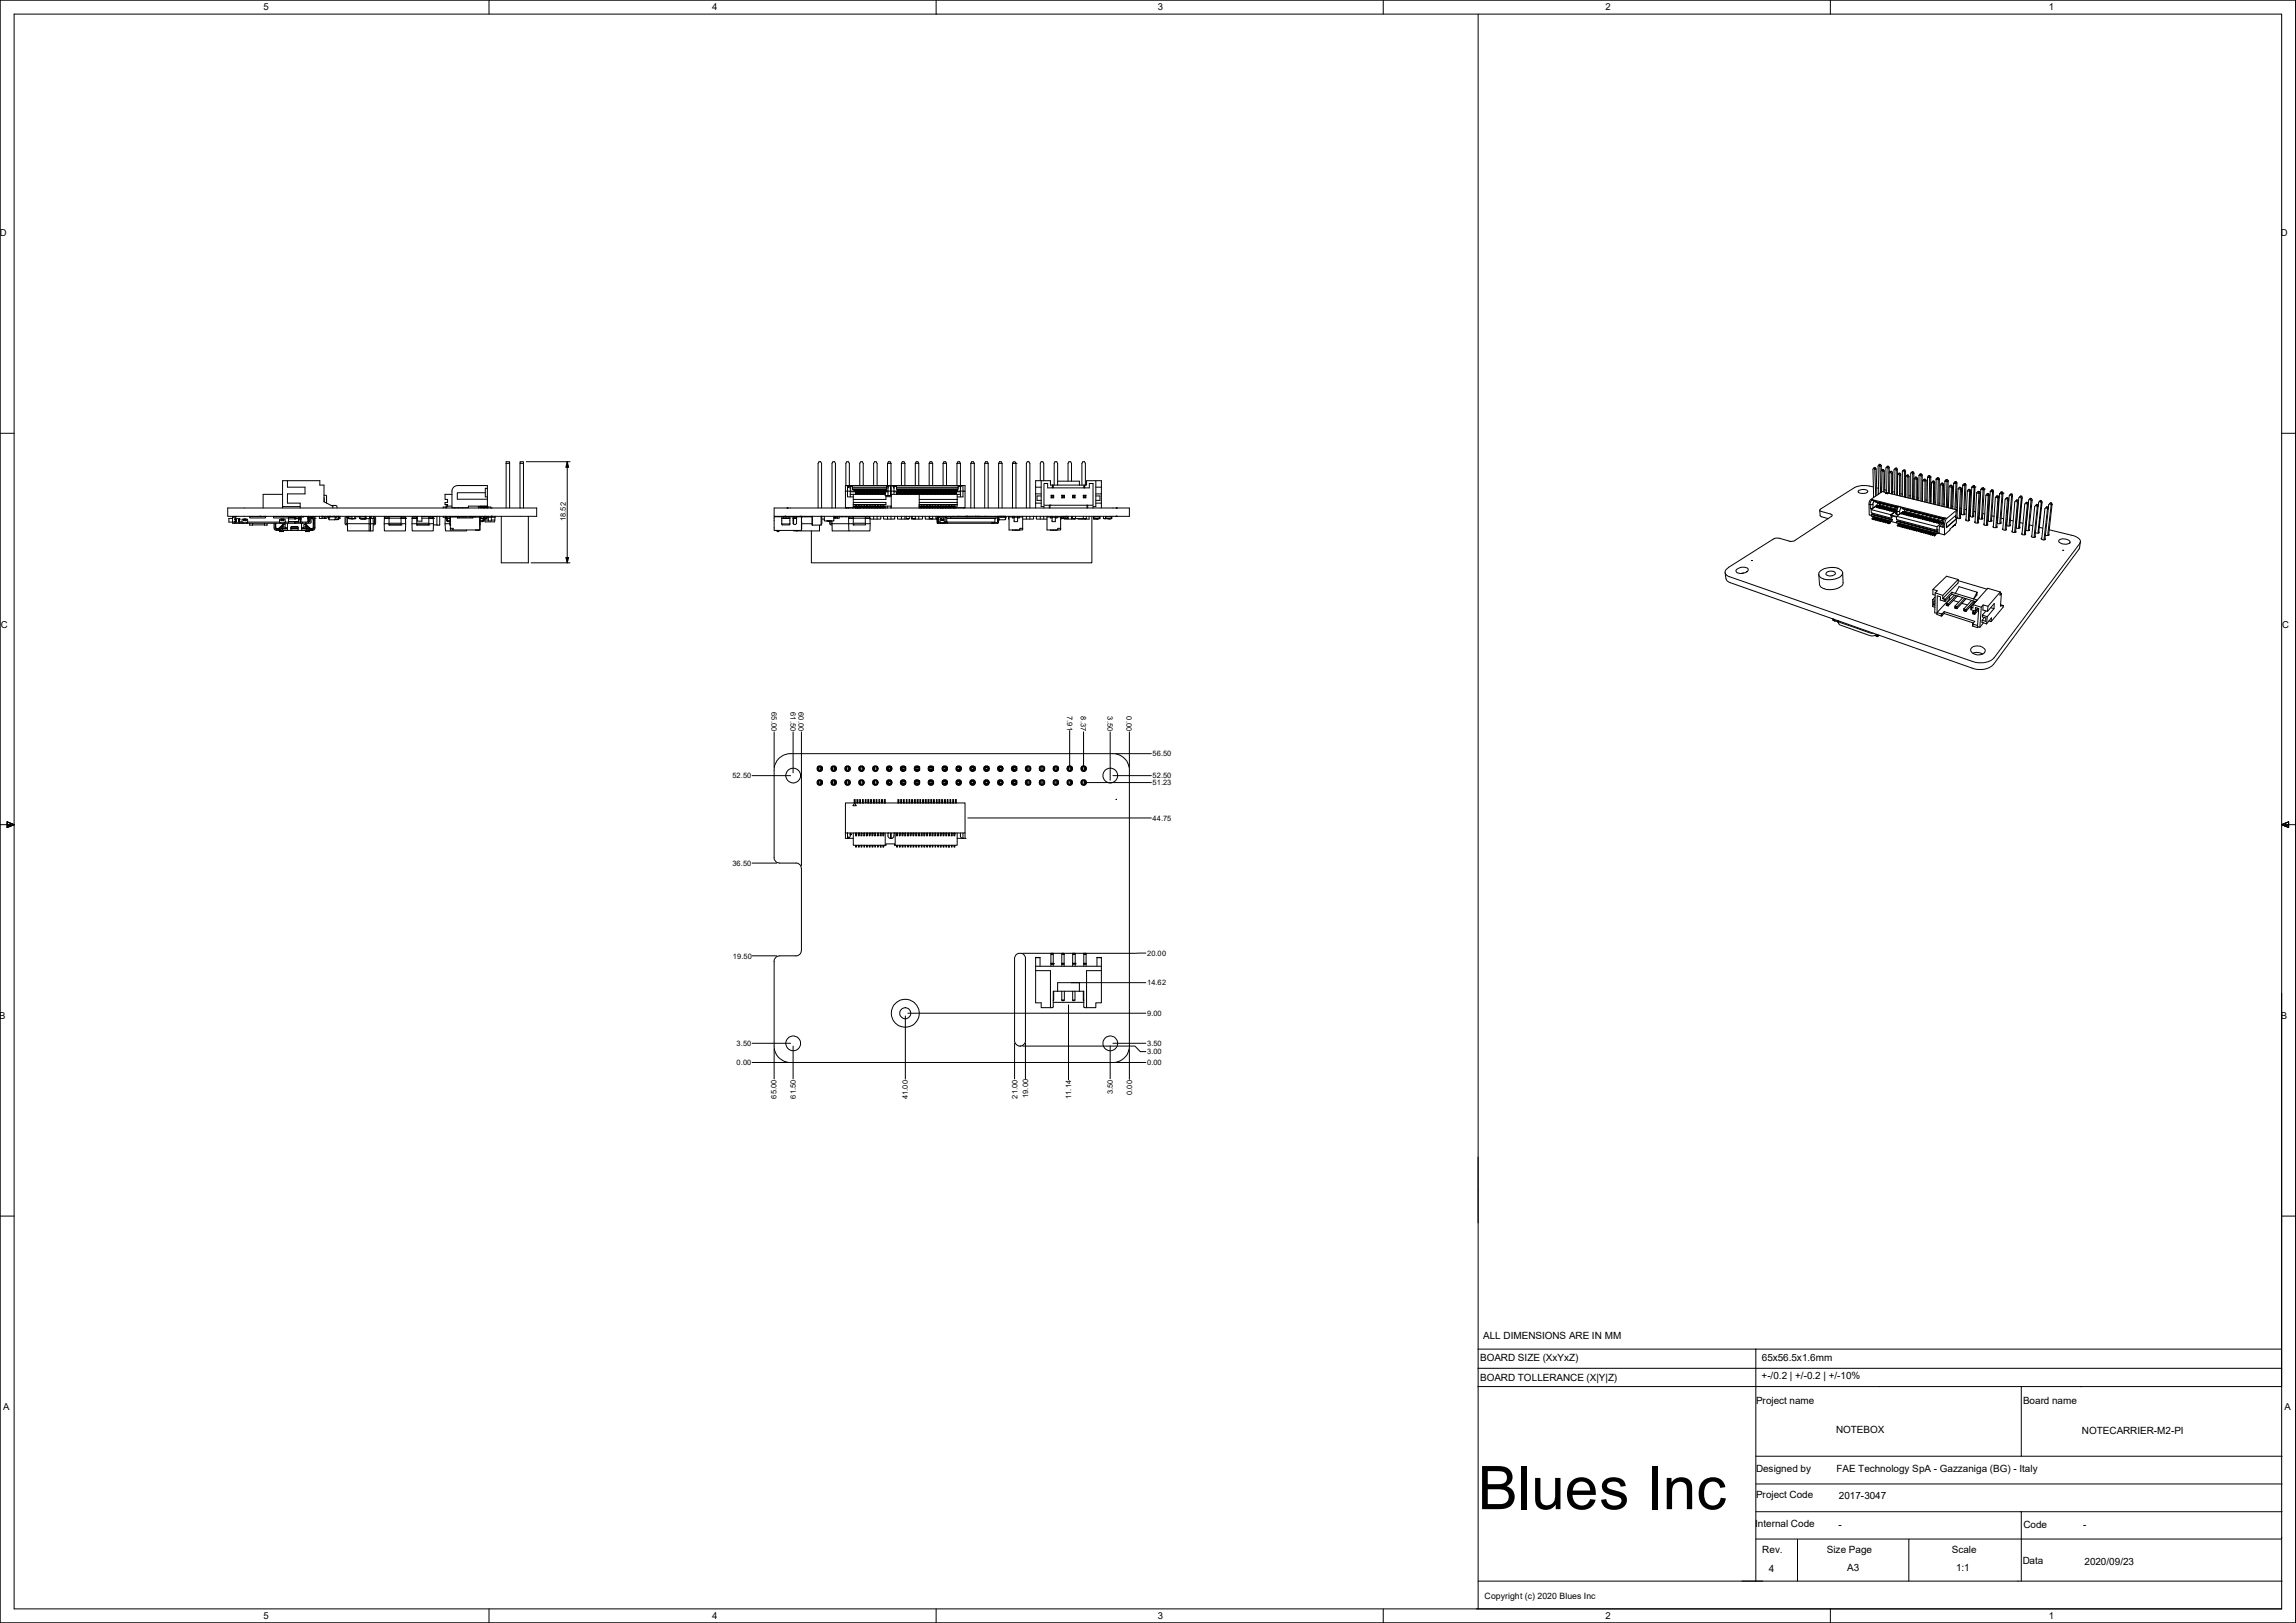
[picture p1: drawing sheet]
<svg xmlns="http://www.w3.org/2000/svg" width="420mm" height="297mm" viewBox="0 0 420 297" stroke-linecap="round" stroke-linejoin="round" font-family="sans-serif">
<defs><g id="words">
<text font-size="11" x="270.3" y="276.2">Blues Inc</text>
<g font-size="1.8">
<text x="271.3" y="245">ALL DIMENSIONS ARE IN MM</text>
<text x="270.8" y="249.1">BOARD SIZE (XxYxZ)</text>
<text x="322.3" y="249.1">65x56.5x1.6mm</text>
<text x="270.8" y="252.7">BOARD TOLLERANCE (X|Y|Z)</text>
<text x="321.2" y="256.9">Project name</text>
<text x="322.2" y="252.4">+-/0.2 | +/-0.2 | +/-10%</text>
<text x="370.1" y="257">Board name</text>
<text x="335.9" y="262.3">NOTEBOX</text>
<text x="380.8" y="262.5">NOTECARRIER-M2-PI</text>
<text x="321.2" y="269.3">Designed by</text>
<text x="335.9" y="269.5">FAE Technology SpA - Gazzaniga (BG) - Italy</text>
<text x="321.2" y="274.2">Project Code</text>
<text x="336.4" y="274.3">2017-3047</text>
<text x="321.1" y="279.5">Internal Code</text>
<text x="336.3" y="279.6">-</text>
<text x="370.1" y="279.7">Code</text>
<text x="381.1" y="279.6">-</text>
<text x="322.4" y="284.2">Rev.</text>
<text x="323.6" y="287.7">4</text>
<text x="334.2" y="284.1">Size Page</text>
<text x="337.9" y="287.6">A3</text>
<text x="357" y="284.2">Scale</text>
<text x="357.8" y="287.4">1:1</text>
<text x="370" y="286.3">Data</text>
<text x="381.3" y="286.3">2020/09/23</text>
</g>
<g font-size="1.7">
<text x="48.2" y="1.8">5</text>
<text x="130.3" y="1.8">4</text>
<text x="211.8" y="1.8">3</text>
<text x="293.7" y="1.8">2</text>
<text x="374.8" y="1.8">1</text>
<text x="-.1" y="43.2">D</text>
<text x="417.2" y="43.2">D</text>
<text x=".1" y="114.9">C</text>
<text x="417.4" y="114.9">C</text>
<text x="0" y="186.5">B</text>
<text x="417.2" y="186.5">B</text>
<text x=".6" y="258.1">A</text>
<text x="417.9" y="258.1">A</text>
<text x="48.2" y="296.2">5</text>
<text x="130.3" y="296.2">4</text>
<text x="211.8" y="296.2">3</text>
<text x="293.7" y="296.2">2</text>
<text x="374.8" y="296.2">1</text>
</g>
<text font-size="1.6" x="271.6" y="292.7">Copyright (c) 2020 Blues Inc</text>
<g font-size="1.4">
<text x="103.5" y="95.4" transform="rotate(-90 103.5 95.4)">18.52</text>
<text x="141.1" y="130.3" transform="rotate(90 141.1 130.3)">65.00</text>
<text x="144.6" y="130.3" transform="rotate(90 144.6 130.3)">61.50</text>
<text x="146.1" y="130.3" transform="rotate(90 146.1 130.3)">60.00</text>
<text x="195.2" y="131" transform="rotate(90 195.2 131)">7.91</text>
<text x="197.7" y="131.1" transform="rotate(90 197.7 131.1)">8.37</text>
<text x="202.6" y="131.1" transform="rotate(90 202.6 131.1)">3.50</text>
<text x="206.1" y="131.1" transform="rotate(90 206.1 131.1)">0.00</text>
<text x="134" y="142.5">52.50</text>
<text x="210.8" y="142.5">52.50</text>
<text x="210.8" y="138.4">56.50</text>
<text x="210.8" y="143.7">51.23</text>
<text x="210.8" y="150.2">44.75</text>
<text x="134" y="158.4">36.50</text>
<text x="134.1" y="175.4">19.50</text>
<text x="209.8" y="174.9">20.00</text>
<text x="209.8" y="180.3">14.62</text>
<text x="209.8" y="185.9">9.00</text>
<text x="134.7" y="191.4">3.50</text>
<text x="209.8" y="191.4">3.50</text>
<text x="134.7" y="194.9">0.00</text>
<text x="209.8" y="194.9">0.00</text>
<text x="209.8" y="192.9">3.00</text>
<text x="142.1" y="201" transform="rotate(-90 142.1 201)">65.00</text>
<text x="145.6" y="201" transform="rotate(-90 145.6 201)">61.50</text>
<text x="166.1" y="201.1" transform="rotate(-90 166.1 201.1)">41.00</text>
<text x="186.1" y="201" transform="rotate(-90 186.1 201)">21.00</text>
<text x="188.1" y="201" transform="rotate(-90 188.1 201)">19.00</text>
<text x="196" y="201.1" transform="rotate(-90 196 201.1)">11.14</text>
<text x="203.6" y="200.2" transform="rotate(-90 203.6 200.2)">3.50</text>
<text x="207.1" y="200.4" transform="rotate(-90 207.1 200.4)">0.00</text>
</g>
</g></defs>
<g fill="none" stroke="#000" stroke-width=".18">
<path d="M0 0h419.9v297h-419.9zM2.6 2.6h414.8v291.8h-414.8zM89.5 0v2.6M171.2 0v2.6M253 0v2.6M270.4 2.6v291.8M334.8 0v2.6M0 79.3h2.6M417.4 79.3h2.5M41.7 93h56.5v1.5h-56.5zM42.5 94.7v.8h.7v-.5l-.1 .5M42.5 94.9h-.6v.6h.6v.3h.4v-.3h.2"/>
<path d="M42.9 95.8h1M42.9 95.7h.2M43.1 94.9v.8h.8M43.1 94.5v.2M43.2 94.5h.1M43.2 94.5h-.7v.2M43.2 94.5v.2h-.7M43.7 95v.5M43.8 95v.5M43.9 95.5v.3M44.3 95.5v.3h-.4M44.3 95.7h1"/>
<path d="M44.5 95.7l-.2 .1M44.7 95h.3v.2h-.3zM44.7 95h-.2v.3l.2-.1M44.7 95h-.4v.5h-.7v-.5h.3v-.1h-1v.1h.2M44.8 95h.5v.5h5.8l.1-.5h.4M45 95.2v.1h-.5M45 95v.3M45.1 95.7l-.6 .1M45.1 95.8h.2M45.3 95.5v.3M45.7 94.5v.3h2.9v-.3M45.7 94.5h2.9"/>
<path d="M45.7 95.8v.3h.5M46.1 94.5h.1M46.2 95.8v.3h2.2M46.2 94.5h.1M47.5 94.5h.1M48.2 94.5h.1M48.4 95.8v.3h.5v-.3M48.5 94.5h.1M48.6 94.5h.1M50 94.5v.3h2.8M50 94.5h3.3M50.1 95.8v.8a.44 .44 0 0 0 .5 .5h.4"/>
<path d="M50.3 95.8v.9l.2 .2h.7l.6-.5v-.2M50.4 95.8h.1M50.4 95.8l.1 .9 .5 .1 .7-.7 .2 .3-.9 .7M50.4 96.4l.2 .3h.4M51 96.7h.1M51 97.1h.1M51 96.7l-.1 .1M51.1 96.6h.1M51.1 97.1v.1h.8v-.1M51.1 97.2h.8M51.1 95.5v.3h-5.8M51.1 95.7h1.1"/>
<path d="M51.4 95.7l-.3 .1M51.4 94.5h.1M51.5 96.8l.5 .3M51.5 94.5h.1M51.5 95h.3v.2h-.3zM51.5 95l-.1 .3 .1-.1M51.5 96.7h1.1M51.6 96.6h.6M51.7 93v-5h6.8v.8h.8v3l1.5 .8 .1 .4M51.7 90.5h-3.6v2.5M51.7 92.7h3.2M51.7 96l-.9 .7"/>
<path d="M51.7 96h.5v.6h.4M51.7 95.8v.2M51.8 94.5h.1M51.8 95.2l.1 .1h-.5M51.8 95l.1 .3M51.9 94.5h.1M51.9 95.7l-.5 .1M51.9 95.8h.3M51.9 96.7l.7 .1M52 97.1h.1M52.2 95.5v.3M52.2 96.6v.1"/>
<path d="M52.5 94.5h.1M52.6 88v1.2h3.2v1.2h-3.2v1.7h2.3v.9M52.6 95.8v1.3M52.7 94.5h.1M52.8 94.8v.7h-.6l-.1-.5h-.4M52.8 95.5h1.8h-1.8M52.8 95.5v.3h-.6M52.8 94.7h.9M52.8 94.5v.3M53.1 94.5h.1M53.2 96.8h1.3M53.2 97.1l.1-.7h1.1l.1 .7"/>
<path d="M53.2 96.6h1.3M53.2 96.7h1.3M53.3 94.5v.1h.4l.2 .4M53.6 94.5l.4 .4M53.7 94.5h.4M53.9 94.7h.1M53.9 95h.1M53.9 95.5v.3h-1.1M53.9 95.8h.2M54 94.9h.1M54 94.9h1.1M54.1 94.5h.5"/>
<path d="M54.1 94.9l.5-.1v.7M54.1 95.5h.8M54.1 94.9l-1.3 .1M54.1 94.5v.1M54.1 95.5v.3M54.6 94.5h.1M54.6 94.6h-.5v.2M54.6 95h.3M54.6 94.6h.1M54.6 94.5h.9M54.6 94.5v.3M54.7 94.5v.1"/>
<path d="M54.8 94.5h.1M54.8 94.6h.1M54.8 94.5v.1M54.9 95v.1h-.3M54.9 95.5v.3h-.8M54.9 95h.1M54.9 94.6v.4M54.9 95.1v.4M55.2 96.7h1M55.2 96.6h.4M55.2 95.8v1.3M55.2 94.5h-.1"/>
<path d="M55.3 95.5v.3h-.4M55.5 94.5h.1M55.5 94.5h.8l-.1 1h-1.1v-.9M55.5 94.5l-.8 .1M55.6 96.6h.5M55.6 96.6v.1M55.8 97.1h.1M55.8 96.7l-.6 .1M55.9 97.1v.1h.7v-.1M55.9 97.2h.7M56 96.2l-.2 .2 1 .7M56 95.5v.3h-.7"/>
<path d="M56 96.2l.7 .5M56 96h-.4v.6M56 96l.7 .6M56 95.8v.2M56.3 96.8l-.5 .3M56.3 94.5h.3M56.3 94.8h.1M56.3 94.5v.4l.1-.1M56.4 94.5l-.1 .1M56.4 94.5v.3M56.4 95.5l-.1 .3h-.3M56.4 94.8v.7"/>
<path d="M56.6 96.6h.1M56.6 94.5h.2v.2l.1-.1v1l-.1 .2h-.5M56.6 94.5l-.2 .1M56.6 94.6v.9h-.2M56.7 96.6l.2 .1M56.7 94.5l-.1 1M56.8 97.1h.1M56.8 96.7h.1M56.8 96.7l.1 .1M56.9 94.7l.5 .1 .1 .2-.1 1.8-.7 .1-.7-.7M57 94.9h.1M57.2 94.9l.1 .1"/>
<path d="M57.3 95.8h.1M57.3 95v1.6l-.1 .2-.5-.1M57.3 95v-.1h-.4l.3 .1 .1 .1v1.5l-.2 .1h-.4M57.3 95.2h.1M57.6 94.8h.2M57.8 94.5l-1 .1h.5l.3 .4v1.6l-.3 .4-6.3 .1M58.4 94.5l.1 .4 .4-.1M58.9 94.5h.1M58.9 94.5h.4M58.9 94.8h.4M58.9 94.5v.3M59.3 90.6l.4 .1v1.4"/>
<path d="M59.3 91.1v.8M59.3 94.5h.1M59.3 94.8h.1M59.3 94.5v.3M59.3 94.8l.1 .1M59.4 94.9h.1M59.4 94.5h-.1M59.6 94.8h.1M59.6 94.5h.1M59.6 94.5v.4h-.2M59.9 94.5h.1M59.9 94.6h.1"/>
<path d="M59.9 94.6h.3M59.9 94.5v.1M60.1 94.8h.1M60.1 94.6v.2M60.1 94.8v.1M60.1 94.9h.1M60.2 94.6h.1M60.2 94.6h1.1M60.2 94.6v.5h1.1v-.5M60.3 94.5h.1M60.3 94.5v.1M60.4 94.5h.3"/>
<path d="M60.4 94.5h.1M60.4 94.5v.1M60.6 92.5h.8l.2 .1v.4M60.7 94.5h.1M60.7 94.5v.1M60.8 94.5h-.1M61 94.5h.1M61.1 94.5h.1M61.1 94.5v.1M61.3 95l.3 .1M61.3 95.1h.1M61.3 95.1h.2"/>
<path d="M61.6 94.5h.1M61.6 94.6h.5v.3h-.2M61.6 94.5v.1h-.3M61.6 95.1h.1M61.6 94.5h.3M61.6 94.5v.1M61.8 95v.1M61.8 94.5h.1M61.9 94.6v.4h-.3M61.9 94.5v.6h-.6M62.2 94.5v.4h-.2M63.5 95.8l.1 1.4h4.6l.1-1.4"/>
<path d="M63.7 94.7l-.4 .1v1h.2M63.7 94.5v.4h.7h-.9v.9M63.7 94.5h-.4l-.2 .2v1.2l.2 .2h.2M63.9 94.9h.1M64 94.5l.3 .1M64 94.5v.1M64 94.9h.1M64.1 94.9h.1M64.3 94.9h.1M64.4 94.5v.4h.5M64.4 94.6h-.6v.3M64.4 94.9h.1"/>
<path d="M64.5 94.9h.3M64.5 94.9h.1M64.6 94.9h.1M64.8 94.9h.1M64.9 94.9h.1M64.9 94.5v.4M65.8 94.5v.4h1.1v-.3h-2M65.9 94.9h.8M66 94.5v.1M66 94.9h.1M66 94.9h.2M66.2 94.9h.1"/>
<path d="M66.3 94.9h.1M66.3 94.9h.2M66.5 94.9h.1M66.6 94.9h.1M66.7 94.5v.1M66.7 94.9h.1M66.9 94.5v.5l-.9-.1M67.5 97.2v-1.4h.3v1.4M67.5 94.9v.9h-4M67.6 94.5v.4h-.8M67.6 94.7h.3M67.6 94.8l.2 .1"/>
<path d="M67.8 94.9v.9h.5M67.9 94.5v.4M67.9 94.5h-.3M68.2 94.9l.1 .9M68.3 94.5h.1M68.4 94.7l.1 .1v1h-.2M68.4 94.5l.2 .1 .1 .2v1l-.1 .2-.3 .1M68.4 94.5l-.1 .4h-.5M68.4 94.5h.1M70.3 94.9h.9h-.9v.9M70.3 94.8h.1M70.3 94.9h.1"/>
<path d="M71.2 96.1h.1M71.2 94.8v1.3M71.2 96.1h2.2M71.2 94.6h-.9v.2h.9M71.2 94.8l-.9 .1M71.2 95.8h-.9v1.4h3.9v-1.4h-.8M71.2 95.8h2.2M71.2 94.8h2.2M73.4 94.8v1.3M73.4 96.1h.1M73.4 94.5h.1M73.4 94.6h.8v.2h-.8"/>
<path d="M73.4 94.8h.8l-.8 .1h.8v.9M73.4 94.5h-2.2v.3M73.4 94.5v.3M74.2 94.8h.1M74.2 94.9h.1M75.4 94.9h.8h-.8v.9M75.4 94.8h.1M75.4 94.9h.1M76.2 96.1h.1M76.2 96.1h2.2M76.2 94.6h-.8v.2h.8M76.2 94.8l-.8 .1"/>
<path d="M76.2 95.8h-.8v1.4h3.8l.1-1.4h-.9M76.2 95.8h2.2M76.2 94.8h.1M76.3 94.5v.9h.9v-.9M76.3 94.5l-.1 1.6M77.2 94.8h1.2M77.2 94.5h2.7M77.3 94.5h-.1M77.7 94.5h.1M78.4 94.8v1.3M78.4 96.1h.1M78.4 94.5h.1"/>
<path d="M78.4 94.6h.8v.2h-.8M78.4 94.8h.8l-.8 .1h.8l.1 .9M78.4 94.5v.3M79.2 94.8h.1M79.2 94.9h.1M79.3 96.1h.6M79.9 94.5v1.6h.5v-1.6M81.1 94.5v.2h.4l.2 .7 .7 .1M81.4 94.7v.1h.2M81.4 94.8l.2 .1M81.4 94.9v.9M81.5 94.5l.2 .2 .1 .5-.1-.6z"/>
<path d="M81.6 92.3v.5h-.5v.2M81.7 94.6h.6M81.7 94.8h.7M81.8 92.3v.4l-.3 .3M81.8 94.9h.5M81.8 95.2l.1 .1M81.9 95.3h.5M82.3 95.5v.6M82.3 96.1h.1M82.3 95.8h-.9l.1 1.4h3.8v-.2M82.3 95.8h.1M82.4 96.7h.5v.3h-.5z"/>
<path d="M82.7 90.5h-1.3v.9h.5v.5h-.5v.4h.5v.3h.8M83.2 92.9v.1M83.7 94.6h.1M83.7 94.6h-1.3v2.1M83.7 94.6v.2h2.8v-.2M83.9 92.9v.1M84.5 94.5h-2.2v.8M84.5 94.5h.1M84.5 94.6h.8M84.5 94.5v.1M84.7 92.9v.1M85.9 94.5v.1"/>
<path d="M86.1 94.5l.7 .1M86.1 94.6h-.1M86.2 94.5v.1M86.6 94.5v.1M86.8 94.6h.2M86.8 94.5v.1M87 97h.5M87.1 94.5v.1M87.5 97h.1M87.5 94.5v.1M87.5 92.8h.1M87.5 92.8h.6"/>
<path d="M87.5 92.8v.2M87.6 92.8v.2M87.8 94.6h-3.8v.2M87.8 94.6h.1M87.8 94.5v.8M87.8 94.6v2.4M87.8 95.5v1.5h-4.9M87.9 94.5v.4h.5h-.4v-.3h.5M87.9 92.7h.1M87.9 92.7v.1M87.9 92.8h.1M87.9 92.7h.8"/>
<path d="M87.9 92.6v.1M87.9 92.8v.2M88 92.8h.1M88.1 92.8h.1M88.1 94.9h.1M88.1 92.8v.1M88.1 92.8h.4v.1l-.4 .1M88.1 92.8h.4M88.2 94.5v.1M88.2 94.9h.1M88.3 94.9h.1M88.5 92.8h.1"/>
<path d="M88.5 92.9h.1M88.5 92.8h.2M88.5 92.9v.1M88.6 94.5h.1M88.6 94.9h.1M88.6 94.9l.1 .3M88.7 94.7l-.3 .7-.6 .1M88.7 94.7l-.3 .6-.2 .2M88.7 94.5l-.3 .2-.1 .6h-.5M88.7 94.9h.1M88.7 92.7v.1M88.7 92.7h.1"/>
<path d="M88.7 92.8h.1M88.7 95.2v.3h1.8v-.3M88.7 95.2h.6M88.7 92.6v.1M88.8 90.2h-5.1v1.2h5.5M88.8 94.9h.1M88.9 94.9h.1M89 92.6v.2h-.3v.2M89 94.7v.2M89.1 94.5v.2h-.4M89.1 94.7v.2h-.5h.2M89.1 94.7h1.5"/>
<path d="M89.1 94.5v.2M89.1 92.8l-.1 .2M89.1 92.8h.1M89.1 92.9l.2 .1M89.1 92.8v.2M89.2 90.9v-1.5h-.4v1.5h.4v.5M89.2 89.4v-.5h-5.5a1.01 1.01 0 0 0-1 1v3h3v-.3h3.5v-1.2M89.2 92.6v.2h.6v.2M89.3 94.5v.8h.6v-.8M89.8 93h.1M89.9 94.5h.1M89.9 95.2h.6"/>
<path d="M90.6 94.5v.2M90.6 94.7l-.1 .5M91.7 94.5v8.5h4.9v-8.5M92.6 84.8h.6v8.2M93.2 84.8v-.3h-.6v8.5M95.1 84.5h.7v.3h-.7zM95.1 84.8v8.2M95.8 84.8v8.2M96.3 84.5h8M103.8 84.5v18.5M141.6 93h65v1.5h-65zM142 97.1l.2 .2h.2v-.2"/>
<path d="M143 94.6l.1 1.5 1.4-.1v-1.4M143 94.9h.3M143 94.6h-1.4v2.5h5v-2.5h-.9v1.2l-.2 .2-.4-.2v-.8M143 94.6h.3M143 94.9h.1M143 94.6h.1M143 95.9h1.5M143.3 94.8h.9M143.3 94.8l.9 .1M143.3 94.8v-.3h.9v.4M143.5 94.8h.2zM143.6 94.5h.1"/>
<path d="M143.7 94.8h.3zM144 93h.1M144.2 94.9h.2M144.2 94.6h1.2v.3h-.3M144.4 94.9h.1M144.4 94.6h.1M145.1 94.6v.4M145.2 94.9v1M145.2 94.9h.1M145.4 94.7h.3M145.7 97.1v.1M145.7 94.9l-.6 .1"/>
<path d="M145.9 97.1v.1M146 94.5l-1.1 .1M146.4 94.5h.1M146.4 94.5l-.5 .1M146.6 95.5v1.4M146.6 95.8h1.9M146.7 94.5l-.1 .2M146.7 94.6h1.8M146.8 94.5v.1M147.3 94.5v.1M148.5 94.5l.1 1.6M148.6 94.5h-1.3"/>
<path d="M148.6 94.5v1.6M149.6 93v-8.2l.2-.3h.3l.2 .3v8.2M149.9 96.1v1.1l-4.7-.1M150.2 94.5h.1M150.2 94.5v1.6h-1.6M150.2 94.6l.1 .1v1.2l-.1 .1M150.3 94.5v.1M150.3 95h.5M150.8 94.5v.8h1.7v-.8M151.3 95.3h.1M151.3 95.3h.3M151.6 95.3h.4"/>
<path d="M151.6 95.3h.1M151.6 95.3l.2 .1M151.8 95.3v.6l.1 .2h.3M152.1 95.3l-.1 .1M152.2 95.3v1.9h3.1M152.2 93v-8.2l.2-.3h.3l.1 .3v8.2M152.5 94.5h.5v.2h-.5M152.7 94.5h.1M152.7 94.7v.1M153.2 94.5v.3M153.5 94.6h1.8M153.5 94.5v.3l-1 .1"/>
<path d="M154 94.5v.1M154.6 88.9h.1M154.6 88.9v1M154.6 88.9h.4M154.7 88.9v-4.1l.2-.3h.3l.2 .3v4.1M154.7 92.9v.1M154.7 94.5v.1M154.9 92.9v.1M155 88.9h21.5v1M155 89.2v.7h8.5v.6M155 88.9h.1M155 89h.1"/>
<path d="M155 89.1h.1M155 89.2h.1M155 88.9l.4 .2 .1 .3M155 88.9v.3M155.2 92.9v.1M155.2 94.9v.9h-3.2v-.5M155.2 94.8l.9 .1M155.4 94.5v.1M155.5 90.5h6.4v.2h1.1M155.5 90h6.9M155.9 89.3h6.3v.3h-6.3zM155.9 89.2v-.2h-.4v1.9"/>
<path d="M156 92.9v.1M156 94.5v.1M156.1 94.5l-.8 .1-.1 .2h3.9M156.1 94.5v1.6M156.1 96.1h.1M156.1 90.9h-1.1v-1h-.4v3h1.5v-.6M156.1 90.5v1.8M156.1 95.8h2.2M156.1 94.5h2.2M156.1 91.9h6v.4h-6M156.1 92.6h.4M156.2 89.6h.1"/>
<path d="M156.2 89.6l.1 .2M156.3 92.7h.1v.3M156.3 89.6v.1h.1l.1-.1M156.3 89.8h.1M156.3 92.6v.4M156.4 93h.1M156.4 89.8h.1M156.4 89.6v.2M156.4 92.6v.1M156.5 89.6h.1M156.5 90.3h.1M156.5 90.2h.1"/>
<path d="M156.5 90.4l.2 .1M156.5 92.8h.2M156.5 92.8h.1M156.5 90.2v.1M156.5 90.4v.1M156.5 92.3v.4M156.5 92.8v.2M156.5 90.2h.2M156.5 94.5h.1M156.7 90.3l-.2 .1M156.7 90.3h.1M156.7 90.2h.1"/>
<path d="M156.7 90.3v.1M156.7 92.6h.3M156.7 90.2v.1M156.7 92.3v.4M156.7 92.8v.2M156.7 89.6h.1M156.7 89.6l.1 .1h.1l.1-.1M156.8 93h.1M156.8 92.7h.1v.3M156.8 89.8h.1M156.8 89.6v.2M156.8 92.6v.4"/>
<path d="M156.9 93h.1M156.9 89.8h.1M156.9 89.6v.2M156.9 92.6v.1M157 89.6h.1M157 90.2h.1M157 90.3l.2 .1zM157 90.3h.1M157 92.8h.2M157 92.8h.1M157 90.2v.1M157 90.4v.1"/>
<path d="M157 92.3v.4M157 92.8v.2M157 90.2h.2M157.2 90.3h.1M157.2 90.2h.1M157.2 92.6h.3M157.2 90.2v.1M157.2 90.4v.1M157.2 92.3v.4M157.2 92.8v.2M157.2 89.6h.1M157.2 89.6l.2 .2"/>
<path d="M157.3 93h.1M157.3 89.8h.1M157.3 88.9v-4.1l.1-.3h.3l.2 .3v4.1M157.3 92.7h.1M157.3 89.6v.2M157.3 92.6v.4M157.3 94.5h.1M157.4 92.6v.4M157.4 89.8h.1M157.4 89.6v.1l.1-.1M157.5 89.6h.1M157.5 90.3l.1 .1z"/>
<path d="M157.5 90.2h.1M157.5 90.3h.1M157.5 92.8h.1M157.5 90.2v.1M157.5 90.4v.1M157.5 92.3v.4M157.5 92.8v.2M157.6 90.2h.1M157.6 90.3h.1M157.6 92.6h.4M157.6 90.2v.1M157.6 90.4l.1 .1"/>
<path d="M157.6 92.3v.4M157.6 92.8v.2M157.7 89.6h.1M157.7 89.6l.2 .2M157.8 92.7h.1v.3M157.8 89.8h.1M157.8 89.6v.2M157.8 92.6v.4M157.9 93h.1M157.9 89.8h.1M157.9 89.6v.1l.1-.1M157.9 92.6v.1"/>
<path d="M157.9 94.5h.1M158 89.6h.1M158 90.3l.2 .1zM158 90.2h.1M158 90.3h.1M158 92.8h.2M158 92.8h.1M158 90.2v.1M158 90.4v.1M158 92.3v.4M158 92.8v.2M158 90.2h.2"/>
<path d="M158.2 90.3h.1M158.2 90.2h.1M158.2 92.6h.3M158.2 90.2v.1M158.2 90.4v.1M158.2 92.3v.4M158.2 92.8v.2M158.2 89.6h.1M158.2 89.6l.2 .2M158.3 94.5v1.3M158.3 94.5h.1M158.3 94.6h.8v.2"/>
<path d="M158.3 92.7h.1v.3M158.3 89.8h.1M158.3 94.9h.8M158.3 89.6v.2M158.3 92.6v.4M158.3 95.8v.3h-2.2M158.3 95.8h.9M158.4 93h.1M158.4 89.8h.1M158.4 89.6v.1l.1-.1M158.4 92.6v.1M158.5 90.2h.1"/>
<path d="M158.5 90.3h.1M158.5 89.6h.1M158.5 92.8h.2M158.5 92.8h.1M158.5 90.2v.1M158.5 90.4v.1M158.5 92.3v.4M158.5 92.8v.2M158.5 90.2h.2M158.6 94.5v.1M158.7 90.2h.1M158.7 90.3h-.2l.2 .1"/>
<path d="M158.7 90.3h.1M158.7 90.3v.1M158.7 92.6h.3M158.7 90.2v.1M158.7 90.4v.1M158.7 92.3v.4M158.7 92.8v.2M158.7 89.6h.1M158.7 89.6l.2 .2M158.7 92.7h.2v.3M158.7 89.8h.1M158.7 89.6v.2"/>
<path d="M158.7 92.6v.4M158.7 89.8h.2M158.9 93h.1M158.9 89.8h.1M158.9 89.6v.1l.1-.1M158.9 92.6v.1M159 89.6h.1M159 90.2h.1M159 90.3h.1M159 92.8h.2M159 92.8h.1M159 90.2v.1"/>
<path d="M159 90.4v.1M159 92.3v.4M159 92.8v.2M159 90.2h.2M159.1 94.5v.1M159.1 94.9v2.3h-3.8l-.1-1.4h.9M159.1 94.8v.1M159.2 90.3h-.2l.2 .1M159.2 90.3h.1M159.2 90.2h.1M159.2 90.3v.1M159.2 92.6h.3"/>
<path d="M159.2 90.2v.1M159.2 90.4v.1M159.2 92.3v.4M159.2 92.8v.2M159.2 89.6h.1M159.2 89.6l.2 .2M159.3 92.7h.1v.3M159.3 89.8h.1M159.3 89.6v.2M159.3 92.6v.4M159.4 93h.1M159.4 89.8h.1"/>
<path d="M159.4 89.6v.1l.1-.1M159.4 92.6v.1M159.5 89.6h.1M159.5 90.2h.1M159.5 90.3h.1M159.5 92.8h.2M159.5 92.8h.1M159.5 90.3h.2M159.5 90.2v.3M159.5 92.3v.4M159.5 92.8v.2M159.5 90.2h.2"/>
<path d="M159.7 90.3l-.2 .1M159.7 90.3h.1M159.7 90.2h.1M159.7 92.6h.3M159.7 90.2v.1M159.7 90.4v.1M159.7 92.3v.4M159.7 92.8v.2M159.7 89.6h.1M159.7 89.6l.2 .2M159.8 92.7h.1v.3M159.8 89.8h.1"/>
<path d="M159.8 89.6v.2M159.8 92.6v.4M159.8 88.9v-4.1l.2-.3h.3l.1 .3v4.1M159.8 94.5v.5M159.9 93h.1M159.9 89.8h.1M159.9 89.6v.1l.1-.1M159.9 92.6v.1M160 89.6h.1M160 90.2h.1M160 90.3h.1M160 92.8h.1"/>
<path d="M160 90.2v.1M160 90.4v.1M160 92.3v.4M160 92.8v.2M160.1 90.3h-.1l.1 .1M160.1 90.3h.1M160.1 90.2h.1M160.1 90.3v.1M160.1 92.6h.4M160.1 90.2v.1M160.1 90.4l.1 .1M160.1 92.3v.4"/>
<path d="M160.1 92.8v.2M160.2 89.6h.1M160.2 89.6l.2 .2M160.3 92.7h.1v.3M160.3 89.8h.1M160.3 89.6v.2M160.3 92.6v.4M160.4 93h.1M160.4 89.8h.1M160.4 89.6v.1l.1-.1M160.4 92.6v.4M160.4 94.5v.5"/>
<path d="M160.5 89.6h.1M160.5 90.2h.1M160.5 90.3l.2 .1zM160.5 90.3h.1M160.5 92.8h.2M160.5 92.8h.1M160.5 90.2v.1M160.5 90.4v.1M160.5 92.3v.4M160.5 92.8v.2M160.5 90.2h.2M160.7 90.3h.1"/>
<path d="M160.7 90.2h.1M160.7 92.6h.3M160.7 90.2v.1M160.7 90.4v.1M160.7 92.3v.4M160.7 92.8v.2M160.7 89.6h.1M160.7 89.6l.2 .2M160.8 92.7h.1v.3M160.8 89.8h.1M160.8 89.6v.2M160.8 92.6v.4"/>
<path d="M160.9 93h.1M160.9 89.8h.1M160.9 89.6v.1l.1-.1M160.9 92.6v.1M161 89.6h.1M161 90.3l.2 .1zM161 90.2h.1M161 90.3h.1M161 92.8h.2M161 92.8h.1M161 90.2v.1M161 90.4v.1"/>
<path d="M161 92.3v.4M161 92.8v.2M161 90.2h.2M161.1 94.5v.5h-2M161.2 90.2h.1M161.2 90.3h.1M161.2 90.2v.1M161.2 90.4v.1M161.2 92.3v.4M161.2 92.8v.2M161.2 92.6h.3M161.2 89.6h.1"/>
<path d="M161.2 89.6l.2 .2M161.2 92.7h.2v.3M161.2 89.8h.1M161.2 89.6v.2M161.2 92.6v.4M161.2 89.8h.2M161.4 93h.1M161.4 89.8h.1M161.4 89.6v.1l.1-.1M161.4 92.6v.1M161.5 89.6h.1M161.5 90.3l.2 .1z"/>
<path d="M161.5 90.2h.1M161.5 90.3h.1M161.5 92.8h.2M161.5 92.8h.1M161.5 90.2v.1M161.5 90.4v.1M161.5 92.3v.4M161.5 92.8v.2M161.5 90.2h.2M161.6 94.5v.5h2.1v-.5M161.7 90.3h.1M161.7 90.2h.1"/>
<path d="M161.7 92.6h1.3M161.7 90.2v.1M161.7 90.4v.1M161.7 92.3v.4M161.7 92.8v.2M161.7 89.6h.1M161.7 89.6l.2 .2M161.8 92.7h.1v.3M161.8 89.8h.1M161.8 89.6v.2M161.8 92.6v.4M161.9 93h.1"/>
<path d="M161.9 89.8h.1M161.9 89.6v.1l.1-.1M161.9 92.6v.1M162 89.6h.1M162.1 90.9h.9M162.1 90.7v.7h-6M162.2 89.3v-.3h.2v1.7M162.2 89.9h.1M162.2 89.2h-6.3v.1M162.3 84.8l.2-.3h.3l.2 .3M162.3 84.8v4.1M162.3 92.6v.4"/>
<path d="M162.3 94.5v.5M162.3 84.8h.7M162.4 89.4l.1-.3 .4-.2v1.8M163 84.8v4.1M163 92.6v.4M163 94.5v.5M163 88.9h.1M163 90.5h12.7M163 88.9v4.1M163 88.9l.4 .2 .1 .3v-.4h.5v.6h11.3v-.3M163.5 89.4v.5h12.6v-1l-.4 .3v1.7M163.5 90h12.2"/>
<path d="M164 90.2h.1M164 90.3h.1M164 89.9h.1M164 90.2v.1M164 90.4v.1M164 89.2h11.3M164 89.3h11.3M164 90.2h.2M164.2 90.2h.1M164.2 94.5v.5l2-.1M164.2 90.3h-.2l.2 .1M164.2 90.3h.1"/>
<path d="M164.2 90.3v.1M164.2 90.2v.1M164.2 90.4v.1M164.2 89.6h.1M164.2 89.6l.2 .2M164.3 89.8h.1M164.3 89.6v.2M164.4 89.8h.1M164.4 89.6v.1l.1-.1M164.5 89.6h.1M164.5 90.3h.1M164.5 90.2h.1"/>
<path d="M164.5 90.2v.1M164.5 90.4v.1M164.5 90.2h.2M164.7 90.3h-.2l.2 .1M164.7 90.3h.1M164.7 90.2h.1M164.7 90.3v.1M164.7 90.2v.1M164.7 90.4v.1M164.7 89.6h.1M164.7 89.6l.2 .2M164.8 89.8h.1"/>
<path d="M164.8 89.6v.2M164.9 84.8l.2-.3h.3l.1 .3M164.9 84.8v4.1M164.9 94.5v.5M164.9 84.8h.6M164.9 89.8h.1M164.9 89.6v.1l.1-.1M165 89.6h.1M165 90.3l.2 .1zM165 90.2h.1M165 90.3h.1M165 90.2v.1"/>
<path d="M165 90.4v.1M165 90.2h.2M165.2 90.3h.1M165.2 90.2h.1M165.2 89.6h.1M165.2 89.6l.2 .2M165.2 90.2v.1M165.2 90.4v.1M165.3 89.8h.1M165.3 89.6v.2M165.4 89.8h.1M165.4 89.6v.1l.1-.1"/>
<path d="M165.5 89.6h.1M165.5 90.3l.2 .1zM165.5 90.2h.1M165.5 90.3h.1M165.5 84.8v4.1M165.5 90.2v.1M165.5 90.4v.1M165.5 94.5v.5M165.5 90.2h.2M165.7 90.3h.1M165.7 90.2h.1M165.7 90.2v.1"/>
<path d="M165.7 90.4v.1M165.7 89.6h.1M165.7 89.6l.2 .2M165.8 94.5v.4h.5v-.4M165.8 89.8h.1M165.8 89.6v.2M165.9 89.8h.1M165.9 89.6v.1l.1-.1M165.9 94.9h.3M165.9 94.9h.1M166 94.9h.1M166 89.6h.1"/>
<path d="M166 90.3h.1M166 90.2h.1M166 90.2v.1M166 90.4v.1M166 90.2h.2M166.2 94.9h.1M166.2 90.3h-.2l.2 .1M166.2 90.3h.1M166.2 90.2h.1M166.2 90.3v.1M166.2 90.2v.1M166.2 90.4v.1"/>
<path d="M166.2 89.6h.1M166.2 89.6l.2 .2M166.3 89.8h.1M166.3 89.6v.2M166.4 89.8h.1M166.4 89.6v.1l.1-.1M166.5 89.6h.1M166.5 90.3l.2 .1zM166.5 90.2h.1M166.5 90.3h.1M166.5 90.2v.1M166.5 90.4v.1"/>
<path d="M166.5 90.2h.2M166.7 90.2h.1M166.7 90.3h.1M166.7 90.2v.1M166.7 90.4v.1M166.7 94.5v.5h2v-.5M166.7 89.6h.1M166.7 89.6l.2 .2M166.8 89.8h.1M166.8 89.6v.2M166.9 94.5v.4h.5v-.4M166.9 89.8h.1"/>
<path d="M166.9 89.6v.1l.1-.1M167 89.6h.1M167 90.2h.1M167 90.3h.1M167 90.2v.1M167 90.4v.1M167 90.2h.2M167 94.9h.1M167 94.9h.3M167.1 94.9h.1M167.2 90.3h-.2l.2 .1M167.2 90.3h.1"/>
<path d="M167.2 90.2h.1M167.2 90.3v.1M167.2 90.2v.1M167.2 90.4v.1M167.2 89.6h.1M167.2 89.6l.2 .2M167.3 94.9h.1M167.3 89.8h.1M167.3 89.6v.2M167.4 84.8l.2-.3h.3l.2 .3M167.4 89.8h.1M167.4 84.8v4.1"/>
<path d="M167.4 89.6v.1l.1-.1M167.4 94.9v.1M167.4 84.8h.7M167.5 89.6h.1M167.5 90.3l.2 .1zM167.5 90.2h.1M167.5 90.3h.1M167.5 90.2v.1M167.5 90.4v.1M167.5 90.2h.2M167.7 90.2h.1M167.7 90.3h.1"/>
<path d="M167.7 90.2v.1M167.7 90.4v.1M167.7 89.6h.1M167.7 89.6l.2 .2M167.8 89.8h.1M167.8 89.6v.2M167.9 89.8h.1M167.9 89.6v.1l.1-.1M168 89.6h.1M168 90.2h.1M168 90.3h.1M168 90.2v.1"/>
<path d="M168 90.4v.1M168.1 84.8v4.1M168.1 94.5v.5M168.1 90.3h-.1l.1 .1M168.1 90.3h.1M168.1 90.2h.1M168.1 90.3v.1M168.1 92.7v.1M168.1 92.8h.1M168.1 91.9h7M168.1 92.6h.4M168.1 92.3h7"/>
<path d="M168.1 90.2v.1M168.1 90.4v2.6M168.1 90.4l.1 .1M168.1 91.4h7M168.2 89.6h.1M168.2 89.6l.2 .2M168.3 89.8h.1M168.3 92.7h.1v.3M168.3 89.6v.2M168.3 92.6v.4M168.4 89.8h.1M168.4 93h.1"/>
<path d="M168.4 89.6v.1l.1-.1M168.4 92.6v.1M168.5 89.6h.1M168.5 90.3l.2 .1zM168.5 90.2h.1M168.5 90.3h.1M168.5 92.8h.2M168.5 92.8h.1M168.5 90.2v.1M168.5 90.4v.1M168.5 92.3v.4M168.5 92.8v.2"/>
<path d="M168.5 90.2h.2M168.7 90.3h.1M168.7 90.2h.1M168.7 92.6h.3M168.7 90.2v.1M168.7 90.4v.1M168.7 92.3v.4M168.7 92.8v.2M168.7 89.6h.1M168.7 89.6l.2 .2M168.8 89.8h.1M168.8 92.7h.1v.3"/>
<path d="M168.8 89.6v.2M168.8 92.6v.4M168.9 89.8h.1M168.9 93h.1M168.9 89.6v.1l.1-.1M168.9 92.6v.1M169 90.3l.2 .1zM169 90.2h.1M169 90.3h.1M169 89.6h.1M169 92.8h.2M169 92.8h.1"/>
<path d="M169 90.2v.1M169 90.4v.1M169 92.3v.4M169 92.8v.2M169 90.2h.2M169.2 90.3h.1M169.2 90.2h.1M169.2 92.6h.3M169.2 90.2v.1M169.2 90.4v.1M169.2 92.3v.4M169.2 92.8v.2"/>
<path d="M169.2 89.6h.1M169.2 89.6l.2 .2M169.2 94.5v.5l2.1-.1M169.2 89.8h.1M169.2 92.7h.2v.3M169.2 89.6v.2M169.2 92.6v.4M169.2 89.8h.2M169.4 89.8h.1M169.4 93h.1M169.4 89.6v.1l.1-.1M169.4 92.6v.1"/>
<path d="M169.5 89.6h.1M169.5 90.3h.1M169.5 90.2h.1M169.5 92.8h.2M169.5 92.8h.1M169.5 90.2v.1M169.5 90.4v.1M169.5 92.3v.4M169.5 92.8v.2M169.5 90.2h.2M169.7 90.3h-.2l.2 .1M169.7 90.3h.1"/>
<path d="M169.7 90.2h.1M169.7 90.3v.1M169.7 92.6h.3M169.7 90.2v.1M169.7 90.4v.1M169.7 92.3v.4M169.7 92.8v.2M169.7 89.6h.1M169.7 89.6l.2 .2M169.8 89.8h.1M169.8 92.7h.1v.3M169.8 89.6v.2"/>
<path d="M169.8 92.6v.4M169.9 89.8h.1M169.9 93h.1M169.9 89.6v.1l.1-.1M169.9 92.6v.1M170 84.8l.1-.3h.3l.2 .3M170 89.6h.1M170 84.8v4.1M170 92.6v.4M170 94.5v.5M170 84.8h.6M170 90.3l.2 .1z"/>
<path d="M170 90.2h.1M170 90.3h.1M170 92.8h.2M170 92.8h.1M170 90.2v.1M170 90.4v.1M170 92.3v.4M170 92.8v.2M170 90.2h.2M170.1 94.5v.4h.5v-.4M170.2 90.3h.1M170.2 90.2h.1"/>
<path d="M170.2 92.6h.3M170.2 90.2v.1M170.2 90.4v.1M170.2 92.3v.4M170.2 92.8v.2M170.2 94.9h.1M170.2 89.6h.1M170.2 89.6l.2 .2M170.2 94.9h.2M170.3 89.8h.1M170.3 92.7h.1v.3M170.3 89.6v.2"/>
<path d="M170.3 92.6v.4M170.3 94.9h.1M170.4 94.9h.1M170.4 89.8h.1M170.4 93h.1M170.4 89.6v.1l.1-.1M170.4 92.6v.1M170.5 89.6h.1M170.5 90.2h.1M170.5 90.3h.1M170.5 92.8h.1M170.5 90.2v.1"/>
<path d="M170.5 90.4v.1M170.5 92.3v.4M170.5 92.8v.2M170.6 84.8v4.1M170.6 94.9v.1M170.6 90.3h-.1l.1 .1M170.6 90.3h.1M170.6 90.2h.1M170.6 90.3v.1M170.6 92.6h.4M170.6 90.2v.1M170.6 90.4l.1 .1"/>
<path d="M170.6 92.3v.4M170.6 92.8v.2M170.7 89.6h.1M170.7 89.6l.2 .2M170.8 89.8h.1M170.8 92.7h.1v.3M170.8 89.6v.2M170.8 92.6v.4M170.9 89.8h.1M170.9 93h.1M170.9 89.6v.1l.1-.1M170.9 92.6v.1"/>
<path d="M171 89.6h.1M171 90.3l.2 .1zM171 90.2h.1M171 90.3h.1M171 92.8h.2M171 92.8h.1M171 90.4v.1M171 90.2v.1M171 92.3v.4M171 92.8v.2M171 90.2h.2M171.2 90.3h.1"/>
<path d="M171.2 90.2h.1M171.2 92.6h.3M171.2 90.2v.1M171.2 90.4v.1M171.2 92.3v.4M171.2 92.8v.2M171.2 94.5v.4h.2M171.2 89.6h.1M171.2 89.6l.2 .2M171.3 89.8h.1M171.3 92.7h.1v.3M171.3 89.6v.2"/>
<path d="M171.3 92.6v.4M171.4 94.9h.1M171.4 89.8h.1M171.4 93h.1M171.4 95v.2M171.4 95.2h.1M171.4 95h.1M171.4 94.5v.3h.1M171.4 94.9v.6l.2 .3-.2-.1M171.4 89.6v.1l.1-.1M171.4 92.6v.1M171.4 94.8v.1"/>
<path d="M171.4 94.5l.1 .1M171.5 89.6h.1M171.5 90.2h.1M171.5 90.3l.2 .1zM171.5 90.3h.1M171.5 92.8h.2M171.5 95.5h.2M171.5 90.2v.1M171.5 90.4v.1M171.5 92.3v.7M171.5 90.2h.2M171.6 95.8h.1"/>
<path d="M171.7 90.3h.1M171.7 90.2h.1M171.7 94.7h1.3M171.7 94.7v.8h.3v-.5l.1-.1M171.7 95.5h.1M171.7 95.5v.3h.3M171.7 92.6h.3M171.7 90.2v.1M171.7 90.4v.1M171.7 92.3v.4M171.7 92.8v.2M171.7 94.5v.2"/>
<path d="M171.7 94.7l-.2 .2M171.7 89.6h.1M171.7 89.6l.2 .2M171.7 89.8h.1M171.7 92.7h.2v.3M171.7 89.6v.2M171.7 92.6v.4M171.7 94.5h.1M171.7 89.8h.2M171.8 94.5h.1M171.9 89.8h.1M171.9 93h.1"/>
<path d="M171.9 89.6v.1l.1-.1M171.9 92.6v.1M172 89.6h.1M172 95.8h.1M172 95.7h.7M172 95.5v.3M172 90.3l.2 .1zM172 90.2h.1M172 90.3h.1M172 92.8h.2M172 92.8h.1M172 90.2v.1"/>
<path d="M172 90.4v.1M172 92.3v.4M172 92.8v.2M172 90.2h.2M172.1 95h.5v.2h-.5zM172.1 94.9h.1M172.1 94.9v.1M172.1 95h.5M172.2 90.3h.1M172.2 90.2h.1M172.2 92.6h.3M172.2 90.2v.1"/>
<path d="M172.2 90.4v.1M172.2 92.3v.4M172.2 92.8v.2M172.2 89.6h.1M172.2 89.6l.2 .2M172.3 89.8h.1M172.3 93h.1M172.3 92.7h.1v.3M172.3 89.6v.2M172.3 92.6v.4M172.3 94.5h.8M172.3 94.5h-.8v1"/>
<path d="M172.3 94.5h.7v.2M172.3 95.8h-.3h.7M172.3 95.7l.4 .1M172.4 89.8h.1M172.4 93h.1M172.4 89.6v.1l.1-.1M172.4 92.6v.1M172.4 95.7v.1M172.5 89.6h.1M172.5 94.5h.1M172.5 84.8l.2-.3h.3l.1 .3M172.5 90.2h.1"/>
<path d="M172.5 90.3h.1M172.5 92.8h.2M172.5 92.8h.1M172.5 84.8v4.1M172.5 90.2v.1M172.5 90.4v.1M172.5 92.3v.7M172.5 84.8h.6M172.5 90.2h.2M172.6 95l.1-.1v.6h.3M172.7 90.3h.1M172.7 90.3h-.2l.2 .1"/>
<path d="M172.7 90.2h.1M172.7 90.3v.1M172.7 92.6h.3M172.7 90.2v.1M172.7 90.4v.1M172.7 92.3v.4M172.7 92.8v.2M172.7 89.6h.1M172.7 89.6l.2 .2M172.7 95.8h.3M172.7 95.5v.3M172.8 89.8h.1"/>
<path d="M172.8 92.7h.1v.3M172.8 89.6v.2M172.8 92.6v.4M172.9 89.8h.1M172.9 93h.1M172.9 89.6v.1M172.9 92.6v.1M172.9 94.5h.1M173 89.6h.1M173 90.3l.2 .1zM173 90.2h.1M173 90.3h.1"/>
<path d="M173 92.8h.2M173 92.8h.1M173 94.5h.1M173 94.6h.1M173 94.7v1.1M173 95.5h.1M173 95.5h.2M173 90.2v.1M173 90.4v.1M173 92.3v.4M173 92.8v.2M173 94.5v.2"/>
<path d="M173 90.2h.2M173.1 94.5h.1M173.1 84.8v4.1M173.2 90.3h.1M173.2 90.2h.1M173.2 89.6h.1M173.2 89.6l.2 .2M173.2 94.5h-.2v.2M173.2 94.5l.5 .1zM173.2 92.6h.3M173.2 90.2v.1M173.2 90.4v.1"/>
<path d="M173.2 92.3v.4M173.2 92.8v.2M173.3 89.8h.1M173.3 92.7h.1v.3M173.3 89.6v.2M173.3 92.6v.4M173.3 95.5v.3h-.3M173.3 95.8h8.4M173.4 89.8h.1M173.4 93h.1M173.4 89.6v.1l.1-.1M173.4 92.6v.1"/>
<path d="M173.5 89.6h.1M173.5 90.2h.1M173.5 90.3h.1M173.5 92.8h.2M173.5 92.8h.1M173.5 90.2v.1M173.5 90.4v.1M173.5 92.3v.4M173.5 92.8v.2M173.5 90.2h.2M173.6 94.5h.1M173.7 90.3h.1"/>
<path d="M173.7 90.3h-.2l.2 .1M173.7 90.2h.1M173.7 90.3v.1M173.7 92.6h.3M173.7 90.2v.1M173.7 90.4v.1M173.7 92.3v.4M173.7 92.8v.2M173.7 89.6h.1M173.7 89.6l.2 .2M173.7 94.5h.2M173.8 89.8h.1"/>
<path d="M173.8 93h.1M173.8 92.7h.1M173.8 89.6v.2M173.8 92.6v.4M173.8 94.5h.1M173.9 94.5h-.1M173.9 89.8h.1M173.9 92.6v.4M173.9 94.5v.4M173.9 94.8h8.3v.1h-.2M173.9 94.5h8.6M173.9 89.6v.1l.1-.1"/>
<path d="M174 89.6h.1M174 90.3l.2 .1zM174 90.2h.1M174 90.3h.1M174 92.8h.2M174 92.8h.1M174 90.2v.1M174 90.4v.1M174 92.3v.4M174 92.8v.2M174 90.2h.2M174.2 90.3h.1"/>
<path d="M174.2 90.2h.1M174.2 92.6h.3M174.2 90.2v.1M174.2 90.4v.1M174.2 92.3v.4M174.2 92.8v.2M174.2 89.6h.1M174.2 89.6l.2 .2M174.3 89.8h.1M174.3 92.7h.1v.3M174.3 89.6v.2M174.3 92.6v.4"/>
<path d="M174.3 94.5h.1M174.4 94.5h.1M174.4 89.8h.1M174.4 93h.1M174.4 89.6v.1l.1-.1M174.4 92.6v.1M174.5 89.6h.1M174.5 90.2h.1M174.5 90.3l.2 .1zM174.5 90.3h.1M174.5 92.8h.2M174.5 92.8h.1"/>
<path d="M174.5 90.2v.1M174.5 90.4v.1M174.5 92.3v.4M174.5 92.8v.2M174.5 90.2h.2M174.7 90.2h.1M174.7 90.3h.1M174.7 90.2v.1M174.7 90.4v.1M174.7 92.3v.4M174.7 92.8v.2M174.7 89.6h.1"/>
<path d="M174.7 89.6l.1 .1h.1l.1-.1M174.8 89.8h.1M174.8 89.6v.2M174.8 92.9v.1M174.9 92.9v.1M174.9 89.8h.1M174.9 89.6v.2M175 89.6h.1M175 84.8l.2-.3h.3l.2 .3M175 84.8v4.1M175 94.5h.1M175 84.8h.7"/>
<path d="M175.1 90.9h1v-1h.4v3h-1.8M175.1 90.5v2.1h-.4M175.2 94.5h.1M175.3 89.3v-.3h.4v.4M175.3 94.5h.1M175.7 84.8v4.1M175.8 94.5h.1M176.3 94.5h.1M176.3 92.9v.1M176.4 94.5h.3M176.4 92.9v.1M176.7 94.5h.1"/>
<path d="M176.9 94.5h.1M177 94.5h.3M177 94.5h.1M177.3 94.5h.1M177.4 94.5h-.1M177.6 84.8l.2-.3h.3l.1 .3M177.6 84.8v8.2M177.6 84.8h.6M177.6 94.5h.1M177.8 94.5h.1M178.2 84.8v8.2M178.3 94.5h.1"/>
<path d="M178.4 94.5h.1M178.6 94.5h.1M178.7 94.5h.2M178.7 94.5h.1M178.9 94.5h.1M179 94.5h.1M179.1 94.5h.1M179.3 94.5h.1M179.4 94.5h.1M179.7 94.5h.1M180.1 84.8l.2-.3h.3l.2 .3M180.1 84.8v8.2"/>
<path d="M180.1 84.8h.7M180.2 94.5h.1M180.7 94.5h.1M180.8 84.8v8.2M180.8 94.5h.1M181.4 95.8h.3M181.4 94.5h.1M181.8 95.7l-.1 .1M181.9 94.5h.1M182 94.9h-8.8v.6M182 94.9v.6h-9M182 94.5h.1"/>
<path d="M182.1 94.5h-.1M182.2 95.7l-.4 .1M182.2 94.5v.3M182.2 94.5h.1M182.4 94.5h-.4M182.5 94.6h.1M182.5 94.5v1.1l-.8 .1M182.5 95h.1M182.5 95.5h.1M182.5 94.7h.1M182.6 95.7l-.2 .1M182.6 94.5l-.1 .1"/>
<path d="M182.6 95h.1M182.6 95.2h.1M182.6 94.5v1l-.1 .3h-.3M182.6 94.6h.2M182.6 95v.2M182.7 84.8l.1-.3h.3l.2 .3M182.7 84.8v8.2M182.7 84.8h.6M182.8 94.5h.1M182.8 94.6h.1M182.8 94.6h.2M182.8 94.5v.1"/>
<path d="M183 94.6h.1M183 94.5h.1M183 94.6h.3M183 94.5v.1M183.3 94.6h.1M183.3 94.5h.1M183.3 94.6h.2M183.3 94.5v.1M183.3 84.8v8.2M183.5 94.5h.1M183.5 94.6h.1M183.5 94.6h.3"/>
<path d="M183.5 94.5v.1M183.8 94.6h.1M183.8 94.5h.1M183.8 94.5v.1M183.9 94.6h.1M183.9 94.6v.5h-1.3M184 94.5l-.1 .5M184.5 94.5l.1 .5M185.2 84.8h.1M185.2 97h.6M185.2 94.5v.3h.3M185.2 84.8v8.2"/>
<path d="M185.4 84.5h.3l.1 .3h-.6zM185.5 94.6h-.9v2.4h2v-.3h.5M185.5 94.7h.6M185.5 94.5v1h.6v-1M185.8 84.8h.1M185.8 84.8v8.2M185.9 97h.5M186.1 94.6h1v2.1M186.4 94.6v.2h-.3M186.5 94.5v.1M187 94.5v.1M187.1 96.7v.3h-.5"/>
<path d="M187.7 93v-8.2l.2-.3h.3l.2 .3v8.2M187.7 94.5v.5M188.4 94.5v.5M189.1 94.5v.5h-2M189.4 92.1h1.1M189.4 90.4h1.1M189.4 89.2h1.1M189.6 94.5v.5h1.9M190.3 88v-3.2l.2-.3h.3l.1 .3v3.2M190.3 94.5v.5M190.5 88v4.7h.5v.3M190.5 90.8h-.8v.8h.8"/>
<path d="M190.9 94.5v.5M191.6 94.5v.1M192.1 92.5h-.2v.5M192.1 92.5h.1M192.1 92.5h6.7M192.1 92.5v.5M192.1 94.5v.1M192.2 97h.5M192.2 94.6v.2h.2M192.3 90.6h.4zM192.3 91.1h.4M192.3 90.6v.5"/>
<path d="M192.4 90.7l-.1 .4M192.4 91h.2M192.4 94.6h-.9v2.4h2v-.3h.5M192.4 94.7h.6M192.4 94.5v1h.6v-1M192.5 88.8h.2v.5h-.2zM192.5 89.3h-.9v-.8h-.6v4h.9M192.5 88.8h-.3v-.8h-2.8v5M192.6 90.7v.3M192.7 88.8h5.5M192.7 89.3h5.5M192.7 90.6v.5l-.1-.1"/>
<path d="M192.8 97h.5M192.8 88.8v-4l.2-.3h.3l.2 .3v4M193 94.6h1v2.1M193.3 94.6v.2h-.3M193.5 94.5v.1M193.5 88.1h3.9v.7M194 96.7v.3h-.5M194.1 94.5v.5h-.1M194.2 90.6h.5zM194.2 90.6v.5M194.2 91.1h.5M194.3 94.8h.3"/>
<path d="M194.3 94.8h.1M194.3 94.5h.1M194.3 94.5v.3M194.4 90.7v.3M194.4 91h.2M194.4 91l-.2 .1M194.6 94.5h.3M194.6 94.5h.1M194.6 94.8h.1M194.6 94.8h.3M194.6 94.5v.3M194.6 90.7v.3"/>
<path d="M194.6 94.8v.2l2.1-.1M194.7 90.6v.5l-.1-.1M194.9 94.5h.1M194.9 94.8h.1M194.9 94.5v.3M194.9 94.8l.1 .1M195 94.9h.1M195 94.5h.1M195 94.5h-.1M195.2 94.5h.1M195.3 94.8h.1M195.3 94.5h.1"/>
<path d="M195.3 94.8l-.3 .1M195.3 94.5v.3M195.4 88.1v-3.3l.1-.3h.3l.2 .3v3.3M195.4 94.5v.5M196 94.5v.5M196.2 94.5v.4h.5v-.4M196.2 90.6v.5l.1-.1M196.2 91.1h.4M196.3 91h.3M196.3 90.7v.3M196.3 94.9h.1M196.3 94.9h.3"/>
<path d="M196.4 94.9h.1M196.6 90.7v.4M196.6 94.9h.1M196.6 90.6l-.3 .1M196.6 90.6h-.4l.1 .1M196.6 90.6v.5M196.7 94.9h1.5M197.9 88.8v-4l.2-.3h.3l.1 .3v4M197.9 94.9v.1M198.2 90.6l.3 .1M198.2 94.5v.4h.5v-.4M198.2 90.6v.5"/>
<path d="M198.2 90.6h.4M198.2 88.8h.2v.5h-.2zM198.3 91l-.1 .1h.4M198.3 91h.2M198.3 90.7v.3M198.3 94.9h.1M198.3 94.9h.2M198.4 94.9h.1M198.4 89.3h.9v-.8h.6v4h-.9M198.4 88.8h.4v-.8h2.7v5M198.5 90.7l.1-.1v.5zM198.5 94.9h.1"/>
<path d="M198.5 94.9v.1M198.8 92.5h.2v.5M198.8 92.5v.5M199.2 94.5v.5l-2-.1M199.7 94.5v8.5h-51.3v-5.8M200 94.5v.4h.3M200.1 94.9h.6M200.2 94.9h.1M200.3 94.9h.7M200.3 94.5v.1M200.3 94.9h.1M200.4 94.9h.1"/>
<path d="M200.4 88v4.7h-.5v.3M200.4 92.1h1.1M200.4 90.4h1.1M200.4 89.2h1.1M200.4 90.8h.8v.8h-.8M200.5 94.9h.1M200.6 94.9h.1M200.7 94.9h.1M200.7 94.5v.1M200.8 94.9h.1M200.9 94.9h.1M201 94.5v.1"/>
<path d="M201 94.9h.1M201.2 94.5v.4h-1.1v-.3h1v.3M201.8 94.5v.4h.4M202 94.9h.1M202 94.9h.2M202.2 94.9h.3M202.2 94.5v.4M202.4 94.9h.1M202.5 94.9h.6M202.5 94.9h.1M202.5 94.5v.1M202.6 94.9h.1"/>
<path d="M202.8 94.9h.1M202.9 94.9h.1M203.1 94.9h.1M203.1 94.5v.1M203.2 94.9h.1M203.4 94.5v.4h-1.1v-.3h1v.3M204.2 93h.1M204.2 94.5h.1M332.9 93.4l.1 1.1 1.4 .4M339.9 89.9a1.36 1.36 0 0 1 1.8 0 1.35 1.35 0 0 1-1.8 .1zM342.1 92.3h-.2v1.9l.4 .1M342.1 92.3v.7l.4 .1"/>
<path d="M342.2 91.4l-.2 .2-.1 .7M342.2 91.4l2.1-1.4 13.7 3.3-1.9 1.6zM342.3 93.3v.6l3.6 .9M342.3 94.2l.2-.1 3.6 .9-.2 .2zM342.3 94.2v.2l3.6 1M342.3 91.6l-.2 .7M342.3 91.6h.1M342.4 94.9l.1 .1M342.5 91.4l.3 .4M342.5 91.4l-.2 .2M342.5 94.5h.1v.2M342.5 93.9v.2"/>
<path d="M342.6 93h-.5M342.6 94.8l-.2 .1 .3-.1M342.6 92.3h-.5M342.6 92.3v.7M342.6 94.8h.1M342.6 94.7v.1M342.6 94.7h.1M342.7 89.1a4.9 4.9 0 0 0-3.5 .1l-6.3 4.1 .1 .3 1.9 .5a.23 .23 0 0 1 .2 .1 .23 .23 0 0 1-.1 .3l-6.7 4.5-.8 .1-2-.6h-.8l-8.5 5.3a.86 .86 0 0 0-.6 .7 .86 .86 0 0 0 .3 .8l44.9 15.7a3.8 3.8 0 0 0 4-.6l15.6-21a.78 .78 0 0 0-.5-1.1l-.6-.3-4.5-1.1M342.7 85.7h.2M342.7 95h.1M342.7 94.7v.1M342.7 94.6v.1"/>
<path d="M342.8 91.8l-.2 .5M342.8 94.6v.2l-.3 .2M342.8 94.6h.1v.2M342.9 85.7l.2-.1 .1 .2-.3 .1zM342.9 94.9l-.2 .1 .3-.1M342.9 94.9h.1M342.9 94.8v.1M342.9 85.9l.2 4.9M342.9 94.8h.1M343 91.8v-.1l-.2-.1v.2M343 95.1l.2 .1-.1-.1M343 94.8v.1"/>
<path d="M343 94.6v.2M343.1 85.6l-.4 .1-.1 .2 .1 5.1v-.2M343.1 91.8l3.9 1zM343.1 91.8h-.1l3.8 1M343.2 85.8l.1 4.8M343.2 95l-.2 .1M343.2 95h.1M343.2 94.9v.1M343.2 94.9l-.1-.2v.2l-.3 .2M343.2 94.9h.1M343.2 92.5l-.6 .5M343.3 89.3l.3 .1"/>
<path d="M343.3 92.7l.1 .1M343.3 95.2l.2 .1v-.1M343.3 94.9v.1M343.3 95l-.3 .1M343.3 92.7l-.1 .1 .1 .1M343.3 94.7v.2M343.4 92.8l-.1 .1zM343.5 92.5l-.2 .2M343.5 92.5h.1M343.5 92.6h-.3l-.9 .7 3.6 .9 .9-.7M343.5 92.5l-.1 .2M343.5 92l-.3 .5h.2"/>
<path d="M343.5 95h.1M343.5 95l-.2 .2 .3-.2M343.5 95l-.1-.3-.2 .5M343.5 92l.4 .1M343.5 91.9v.1M343.5 95h.2M343.6 92.5h.1M343.6 92.6l-.2 .2M343.6 92h.1M343.6 92.5v.1M343.6 92.7h.1M343.6 92.6h.1"/>
<path d="M343.6 92.8l-.1 .1 .2-.1M343.6 85.1l.2 .1M343.6 92.8h.1M343.6 94.8l.1 .2M343.7 90.3v.1M343.7 92h.1M343.7 95.2v.2v-.2M343.7 95h-.1M343.7 92.7h.1M343.7 92.7l-.1 .1M343.7 92.8v.1M343.7 92.9l-.1 .1"/>
<path d="M343.7 92.6h.1M343.7 92.6v.1M343.8 92.6h.1M343.8 92.6l-.1 .2M343.8 95.1l-.1 .1 .2-.1M343.8 95.1h.1M343.9 92.6v.2M343.9 92.6h.1M343.9 92h.1M343.9 95l-.1 .1M343.9 95l-.2-.2v.3l-.2 .2M343.9 85.4l.1 4.8"/>
<path d="M343.9 92.8h.1M343.9 92.8l-.2 .1M343.9 92.1h.1M343.9 92l.1 .1M343.9 95h.1M343.9 92.1v.3l-.3 .2zM343.9 92.8l-.1 .2h.1M343.9 92.8l.1 .1M343.9 92.4l2.9 .7M344 92.1h.1M344 95.3h.1M344 95l-.1 .1"/>
<path d="M344 92.8h.1M344 92.8h-.1M344 94.9v.1M344 85h-.2l-.3 .3 .2 5.1M344 92.9h.1M344 92.9l-.1 .1M344 92.9v.1M344 93h-.1M344 92.7h.1M344 92.7v.1M344 92.7h.2M344.1 92.8h.1"/>
<path d="M344.1 92.7h.1M344.1 92.8l-.1 .1M344.1 92.7v.1M344.1 85.2l-.1-.2-.2 .2 .1 .2M344.1 95.2l-.1 .1 .2-.1M344.1 85.2l-.2 .2M344.1 85.2v.9M344.1 95.2h.1M344.2 92.7h.1M344.2 92.7v.1M344.2 92.1h.1M344.2 95.1l-.1 .1"/>
<path d="M344.2 95l-.2-.1v.3l-.3 .2M344.2 86v4.1M344.2 86l.1 .1M344.2 92.8h.1M344.2 94.9v.2M344.2 92.8l-.2 .2M344.2 92.1l.1 .1M344.2 95.1h.1M344.2 92.2h.1M344.2 92.1v.1M344.3 92.2h.1M344.3 92.9l-.2 .2 .2-.1"/>
<path d="M344.3 95.4h.1M344.3 95.1l-.1 .1M344.3 92.9h.1M344.3 95v.1M344.3 92.8h.1M344.3 95v.3l-.3 .1M344.3 92.8l.1 .1M344.3 92.8v.1M344.3 93h.1M344.3 93l-.1 .1M344.3 95h.2M344.3 86.1l.3-.2 .1 .2-.3 .2"/>
<path d="M344.3 86.1l.1 .2M344.3 92.8h.2M344.4 92.8h.1M344.4 92.9l-.1 .1M344.4 92.8v.1M344.4 95.3l-.1 .1 .2-.1M344.4 86.3l.1 3.7M344.4 95.3h.1M344.5 92.8h.1M344.5 92.8l-.2 .2M344.5 95.2l-.1 .1M344.5 92.9h.1"/>
<path d="M344.5 92.2h.1M344.5 95.2h.1M344.5 95v.2M344.6 92.2h.1M344.6 95.5v.1v-.1M344.6 95.2l-.1 .1M344.6 93h.1M344.6 85.9l-.4 .1M344.6 95v.2M344.6 95v.4l-.3 .1M344.6 92.9h.1M344.6 92.9v.1"/>
<path d="M344.6 95.1h.2M344.6 93l-.1 .2M344.7 86.1l.1 4M344.7 92.9l-.1 .1M344.7 92.9h.1M344.7 95.3l-.1 .2 .2-.1M344.7 89.6l.4 .1M344.7 95.3l.1 .1M344.8 92.8h.1M344.8 92.8v.2l-.4 .1 .2-.1M344.8 92.8h-.2v.1M344.8 92.8l-.1 .1"/>
<path d="M344.8 92.3h.1M344.8 95.2l-.1 .1M344.8 93h.1M344.8 95.2v.1M344.8 95.1v.1M344.8 95.3v.1M344.8 95.1v.2M344.9 92.3h.1M344.9 95.5v.2l.1-.1M344.9 93h.1M344.9 93l-.1 .1M344.9 93.1v.1"/>
<path d="M344.9 93.1l-.2 .1 .2-.1M344.9 90.3l.4-.1v.2zM344.9 95.1l-.1 .4-.2 .1M344.9 93.1h.1M344.9 93.2l-.1 .1M344.9 95.2h.2M345 92.9l-.1 .1M345 92.9h.1M345 93l-.1 .1M345 92.9l.1 .1-.2 .2M345 92.9v.1M345.1 92.9h.1"/>
<path d="M345.1 92.3h.1M345.1 95.3v.1M345.1 95.4l-.2 .1h.2M345.1 92.3l.1 .1M345.1 95.2v.1M345.1 92.3v.1M345.1 95.3l.1 .1M345.1 95.4v.1M345.1 92.4h.1M345.1 85.5h.1M345.1 93l.1 .1M345.1 93.1l.1 .1"/>
<path d="M345.1 93.1v.1M345.2 93.1l-.2 .2 .2-.1M345.2 92.4h.1M345.2 95.6v.2l.1-.1M345.2 95.4l-.1 .1M345.2 93.1h.1M345.2 95.2v.2M345.2 95.2v.3l-.2 .2M345.2 93.2v.1M345.2 93.3h-.1M345.2 95.2l.2 .1M345.3 93l-.1 .1"/>
<path d="M345.3 93h.1M345.3 93.1l-.1 .1M345.3 90.2l-.3 .1M345.4 93h.1M345.4 93l-.1 .1M345.4 95.5l-.2 .1 .2-.1M345.4 85.7v4.6M345.4 95.5h.1M345.4 93v.1M345.4 92.5h.1M345.4 92.4h.1M345.4 95.4v.1"/>
<path d="M345.4 92.4l.1 .1M345.4 93.1l.1 .1M345.4 92.4v.1M345.4 95.2v.2M345.4 93.1l-.2 .2M345.4 95.4l.1 .1M345.4 93.2l-.1 .2 .2-.1M345.4 93.2l.2 .1M345.5 85.3l-.3 .2 .2 .2 .2-.1M345.5 85.3h-.2l-.3 .3 .1 4.6M345.5 92.5h.1M345.5 93.1h.1"/>
<path d="M345.5 95.7v.1h.1M345.5 95.5h-.1M345.5 85.3l.1 .3M345.5 93.1l.1 .1M345.5 93.1l-.1 .1M345.5 95.3v.2M345.5 95.3v.2l-.2 .3M345.5 93.3l-.1 .1M345.5 93.3h.1M345.5 95.3l.2 .1M345.6 93h.1M345.6 93l-.1 .1"/>
<path d="M345.6 85.6v.9M345.6 93l.1 .1M345.6 93.3h-.1M345.6 93.1h.1M345.6 93.2v.1M345.7 93.1h-.1M345.7 95.6l-.2 .1 .2-.1M345.7 86.4h.1M345.7 93l-.1 .2M345.7 95.6h.1M345.7 93.1v.1M345.7 93.1h.1"/>
<path d="M345.7 92.5h.1M345.7 95.5v.1M345.7 93.2h.1M345.7 95.3v.2M345.7 93.2l-.2 .1M345.7 95.5h.1M345.8 92.5h.1M345.8 95.5l-.1 .1M345.8 93.3l-.2 .2h.1M345.8 93.3h.1M345.8 95.4v.1M345.8 86.4l.3-.1 .1 .2"/>
<path d="M345.8 93.2h.1M345.8 95.4v.2l-.2 .2M345.8 86.4l.1 .3M345.8 93.2l.1 .1M345.8 93.2v.1M345.8 93.4l-.1 .1M345.8 93.4h.1M345.8 95.4l1.5 .4v.1M345.9 93.1h.1M345.9 93.1l-.1 .1M345.9 94.3h.1M345.9 93.3l-.1 .1"/>
<path d="M345.9 94.2v.1M345.9 93.2h.1M345.9 94.3v.5l.2-.1v-.3M345.9 93.3h.1M345.9 93.2v.1M345.9 93.1v.1M345.9 95.2v.2M346 93.1h.1M346 93.2v.1M346 92.6h.1M346 93.3h.1M346 93.3l-.2 .1"/>
<path d="M346 92.6h.2M346 94.3l.9 .3M346 94.3v.1l.9 .2M346 94.3h-.1M346.1 86.3l-.4 .1-.1 .2v3.7M346.1 93.4l-.2 .2 .2-.2M346.1 92.6h.1M346.1 93.4h.1M346.1 93.3h.1M346.1 93.3v.1M346.1 93.4v.1M346.1 95v.3l-.2 .1"/>
<path d="M346.1 93.5l-.1 .1M346.2 86.5l-.3 .2 .1 3.7M346.2 93.2h.1M346.2 93.2l-.1 .1M346.2 92.6h.1M346.2 86.5v3.9M346.2 93.3h.1M346.2 90h.3M346.2 93.3v.1M346.2 93.2v.1M346.3 93.2h.1M346.3 93.2l-.2 .3"/>
<path d="M346.3 92.7h.1M346.3 93.3l.1 .1M346.4 93.5l-.2 .1 .3-.1M346.4 93.5h.1M346.4 92.7h.1M346.4 93.4h.1M346.4 93.4v.1M346.5 92.7h.1M346.5 93.5v.1M346.5 93.6h-.1M346.5 93.3l-.1 .1M346.5 93.3h.1"/>
<path d="M346.5 93.4v.1M346.5 93.3v.1M346.6 93.3h.1M346.6 93.3h-.1M346.6 85.8h.2M346.6 93.3l-.1 .3M346.6 92.8h.1M346.6 93.4l.2 .1v.5l.1 .1M346.7 92.8h.1M346.8 92.8h.1M346.8 85.8v.3M346.8 93.6l-.9 .7"/>
<path d="M346.8 86.1l.2-.2 .1 1M346.8 86.1l.1 4.5M346.9 92.8l-.1-.2 .2 .2M346.9 95.4l.2-.1 7.4 1.9-.2 .2zM346.9 92.8h.1M346.9 95.4v.3l7.4 1.9 .2-.1v.2M346.9 93.6l.1 .5M346.9 94.6v.5l7.4 1.9M347 85.7l-.2-.1-.3 .4v4.5M347 94.5l-.1 .1M347 85.7v.2M347 85.7l-.2 .1"/>
<path d="M347 96.1l.1 .1M347.1 86.9v3.7M347.2 86.7l.1 .1M347.2 96l-.2 .1h.3M347.2 96l.1 .1M347.3 95.9l-.1 .1M347.3 92.7a.59 .59 0 0 0-.4 .9M347.3 92.7l-.3 .3-.1 .6M347.3 95.9h.1M347.3 92.7h.1M347.3 96.2l.1 .1M347.3 95.9v.2"/>
<path d="M347.3 92.7l.3 .1 .1 .3M347.3 92.7l-.3 .6v.8M347.3 86.8l.1 .2M347.3 95.8v.1M347.5 90.8l-.1-3.8 .3-.2v4M347.5 93.6h-.6M347.5 93.6v.5M347.5 96.1l-.2 .1 .3-.1M347.5 94.1h-.5M347.5 96.1h.1M347.6 96v-.2h-.2l-.1 .3-.2 .2M347.6 86.6h-.2l-.3 .3"/>
<path d="M347.6 96l-.1 .1M347.6 86.6l.1 .2M347.6 86.6l-.3 .2M347.6 96h.1M347.6 96v.1M347.6 95.8v.2M347.7 93.1v-.3l.3 .1v.2l7.4 1.9h-.1M347.7 96.3l.1 .1M347.7 93.1l-.2 .5M347.7 90.3l.3 .1M347.8 96.4h.1M347.8 96.2l-.1 .1 .2-.1"/>
<path d="M347.8 96.2h.1M347.9 96.1l-.1 .1M347.9 96.1v-.2h-.2v.2l-.3 .3M347.9 93.9l-.4 .2M347.9 96.1h.1M347.9 93.9l-.1 .1 .2-.1M347.9 93.9h.1M348 93.8l-1 .7 7.3 1.9 .9-.8M348 96.4h.1M348 96.1l-.1 .1M348 93.9v.1M348 95.9v.2"/>
<path d="M348 93.8h.1M348 93.8l-.1 .1M348 94l-.1 .1M348 93l7.3 1.9M348 93.7h.1M348 93.7v.1M348 93.1l7.3 1.9M348 93.9h.1M348.1 86.1l-.1 4.8M348.1 86.1h.1M348.1 93.8l-.1 .1M348.1 93.7l.1 .1"/>
<path d="M348.1 93.7h.1M348.1 93.7v.1M348.1 96.3l-.1 .1 .2-.1M348.1 93.9h.2M348.1 93.9l-.1 .1M348.1 96.3h.1M348.2 96.2l-.1 .1M348.2 96.2v-.2h-.2v.3l-.2 .1M348.2 93.7l.2-.1 6.9 1.7M348.2 93.8l-.1 .1M348.2 96.2h.1M348.2 86.1l.2 .3 .2-.2"/>
<path d="M348.2 93.9l-.1 .2 .2-.1M348.2 93.9l.2 .1M348.3 96.5h.1M348.3 96.2l-.1 .1M348.3 96v.2M348.3 93.9h.1M348.3 93.9h-.1M348.3 94v.1M348.3 94.1h-.1M348.4 93.8h.1M348.4 86.4v4.6M348.4 93.9v.1"/>
<path d="M348.4 94h-.1M348.4 93.9h.1M348.4 93.8l.1 .1M348.4 93.2v.4M348.4 93.8v.1M348.4 96.4l-.1 .1 .3-.1M348.4 86h-.1l-.2 .1M348.4 86l.2 .2M348.4 86l-.2 .1M348.4 96.4h.2M348.5 93.8l-.2 .1M348.5 93.2h.1"/>
<path d="M348.5 96.3l-.1 .1M348.5 96.3v-.2h-.2v.2l-.2 .2M348.5 93.9h.1M348.5 93.9l-.2 .2M348.5 96.3h.1M348.5 93.2l.1 .1M348.6 94l-.2 .2 .2-.1M348.6 93.3h.1M348.6 93.2h.1M348.6 96.3v.1M348.6 90.6h.1M348.6 86.2v4.8"/>
<path d="M348.6 93.2v.1M348.6 96.1v.2M348.6 94l.1 .1M348.6 96.6h.1M348.6 94.1h.1M348.6 93.9l.1 .1M348.6 93.9v.1M348.6 94.1l-.1 .1M348.7 93.9h.1M348.7 93.9h-.1M348.7 94.1h-.1M348.7 87.1h.2"/>
<path d="M348.7 94v.1M348.7 93.9v.1M348.8 93.9h.1M348.8 93.9v.1M348.8 93.3h.1M348.8 96.4l-.2 .2 .3-.1M348.8 94l-.2 .1M348.8 94h.1M348.8 96.4l.1 .1M348.8 96.4h.1M348.8 96.4v-.2l-.1-.1-.3 .5M348.9 94.1l-.2 .2h.2l.1-.2"/>
<path d="M348.9 93.3h.1M348.9 87.1l.1 .2M348.9 94.1h.1M348.9 94h.1M348.9 96.6l.1 .1M348.9 96.4v.1M348.9 94l.1 .1M348.9 94v.1M348.9 96.2v.2M349 94.1h.1M349 94.1v.1M349 94h.1"/>
<path d="M349 93.9h.1M349 94v.1M349.1 93.9h.1M349.1 87l-.2-.1-.3 .3v3.8M349.1 93.9l-.1 .1M349.1 93.4h.1M349.1 87l.1 .2M349.1 87l-.2 .1M349.1 96.5l.1 .1M349.1 96.5l-.2 .1M349.1 93.9l-.2 .4M349.1 93.9l-.2 .1"/>
<path d="M349.1 96.4v.1M349.1 96.4v-.1l-.1-.1-.1 .3-.2 .2M349.1 94.1h.1M349.1 96.4h.1M349.2 87.2l-.2 .1v3.8M349.2 94.2l-.2 .2h.2v-.2M349.2 93.4h.1M349.2 96.4v.2M349.2 90.7l.3 .1M349.2 87.2v4M349.2 94.1v.1M349.2 96.3v.1"/>
<path d="M349.2 96.6l-.2 .1M349.2 94.2h.1M349.2 94.1h.1M349.2 96.7l.1 .1M349.2 94.2v.1M349.2 94.3v.1M349.3 94h.1M349.3 94l-.1 .1M349.3 94.1h.1M349.3 94.1v.1M349.4 94h.1M349.4 94l-.1 .1"/>
<path d="M349.4 93.5h.1M349.4 93.4h.1M349.4 96.6l-.2 .1 .3-.1M349.4 93.4v.1M349.4 94l-.2 .3M349.4 94.1l.1 .1M349.4 93.4l.1 .1M349.4 96.6h.1M349.5 96.5l-.1 .1M349.5 96.5v-.1l-.2-.1-.3 .5M349.5 96.5h.1M349.5 93.5h.1"/>
<path d="M349.5 94.3l-.1 .1h.1M349.5 94.3h.1M349.5 96.8l.2 .1M349.5 96.5v.1M349.5 94.2h.1M349.5 94.2v.1M349.5 96.4v.1M349.6 86.5h.2M349.6 94.3v.1M349.6 94.3l-.1 .1M349.6 94.4h-.1M349.6 94.1l-.1 .1"/>
<path d="M349.6 94.1h.1M349.6 94.2v.1M349.7 94.1h.1M349.7 94.1h.1l-.2 .3M349.7 94.1l-.1 .1M349.7 93.5h.1M349.7 96.7l-.2 .1 .3-.1M349.7 93.5l.1 .1M349.7 96.7h.1M349.8 96.6l-.1 .1M349.8 93.6h.1M349.8 96.6v-.2h-.2l-.1 .3-.2 .2"/>
<path d="M349.8 86.5l.1 .2M349.8 94.2v.1M349.8 96.6h.1M349.8 96.6v.1M349.8 94.4h.1M349.8 94.3h.2M349.8 94.3v.1M349.8 96.4v.2M349.9 94.2h.1M349.9 93.6h.1M349.9 96.9h.1M349.9 86.7l-.1 4.6"/>
<path d="M349.9 94.2l-.1 .1M349.9 94.1v.1M349.9 94.1h.1M349.9 94.1l.2 .1M349.9 94.4l-.1 .1M350 86.4l-.2-.1-.3 .4v4.5M350 94.2h.1M350 86.4l-.2 .1M350 86.4l.1 .2M350 94.3l-.1 .1M350 94.2v.1M350.1 94.2h.1"/>
<path d="M350.1 94.2v.2l-.4 .1 .1-.1M350.1 93.6h.1M350.1 96.8l-.2 .1 .2-.1M350.1 94.3l.1 .1M350.1 96.8h.1M350.1 96.7v.1M350.1 96.7v-.2h-.2l-.2 .4M350.1 90.9h.1M350.1 86.6v4.8M350.1 86.6l-.2 .1M350.1 96.7h.1M350.1 94.4l-.1 .2 .2-.1"/>
<path d="M350.1 94.4h.1M350.1 87.6l.4 .1M350.2 93.6h.1M350.2 94.3h.1M350.2 97h.1M350.2 96.7l-.1 .1M350.2 94.4h.1M350.2 94.3v.1M350.2 96.5v.2M350.2 94.4h-.1M350.2 94.4v.1M350.2 94.5l-.1 .1"/>
<path d="M350.3 94.4h.1M350.3 94.4l.1-.1-.2 .2M350.3 94.2l-.1 .1M350.3 94.2h.1M350.3 94.4h-.1M350.3 94.2l.1 .1M350.3 87.4l.2 .1M350.4 94.3h.1M350.4 93.7h.1M350.4 96.9l-.2 .1 .3-.1M350.4 94.4h.1M350.4 96.9h.1"/>
<path d="M350.4 96.8v.1M350.4 96.8v-.2h-.2v.3l-.2 .1M350.4 96.8h.1M350.5 94.5l-.2 .2 .2-.1M350.5 96.8v.1M350.5 93.7h.1M350.5 94.4h.1M350.5 94.5h.1M350.5 94.4v.1M350.5 87.5v.2M350.5 91.5v-3.8l.3-.2-.1 4M350.5 97.1h.1"/>
<path d="M350.5 87.7h.1M350.5 94.6h.1M350.5 94.6l-.1 .1M350.5 96.6v.2M350.6 94.3h.1M350.6 94.3l-.1 .1M350.6 94.3l.1 .1M350.6 94.5l-.1 .1M350.6 87.3l.2 .2M350.6 87.3h-.2l-.3 .3v3.8M350.6 94.4h.1M350.6 87.3l-.1 .2"/>
<path d="M350.6 94.4v.1M350.7 94.4h.1M350.7 94.4v.1M350.7 93.8h.1M350.7 96.9l-.2 .2 .3-.1M350.7 94.5h.1M350.7 94.5l-.2 .1M350.7 96.9l.1 .1M350.7 94.6l-.1 .1h.3M350.7 96.9h.1M350.7 96.9v-.2l-.1-.1-.3 .5M350.7 91.1h.3"/>
<path d="M350.7 94.6h.2M350.8 93.8h.1M350.8 96.9v.1M350.8 94.5h.1M350.8 94.5v.1M350.8 96.7v.2M350.9 97.2h.1M350.9 94.6v.1M350.9 94.4h.1M350.9 94.4l-.1 .1M350.9 94.5v.1M350.9 94.5h.1"/>
<path d="M351 94.4h.1M351 94.4l-.2 .4M351 94.4l-.1 .1M351 93.9h.1M351 96.9v.1M351 97l-.1 .2 .2-.1M351 96.9v-.1l-.1-.1v.3l-.3 .2M351 94.6h.2M351 87l.4 .1M351 87v4.6M351 97l.1 .1M351 96.9h.2"/>
<path d="M351.1 93.9h.1M351.2 94.5h.1M351.2 93.9h.1M351.2 97.2l.1 .1M351.2 96.9l-.1 .2M351.2 94.6h.1M351.2 94.6l-.1 .1M351.2 94.5v.1M351.2 94.7v.1M351.2 96.8v.1M351.2 94.8l-.1 .1M351.2 86.8l-.2 .2"/>
<path d="M351.2 94.7l-.3 .1 .3-.1M351.2 86.8h.2M351.2 94.7h.1M351.2 94.6v.1M351.3 94.5h.1M351.3 94.5l-.1 .1M351.3 94.5v.2M351.3 93.9h.1M351.3 97.1l-.1 .1h.2M351.3 94.7h.2M351.3 94.7l-.1 .1M351.3 97.1l.1 .1"/>
<path d="M351.3 93.9l.2 .1M351.4 86.8l.1-.1 .1 .3-.2 .1zM351.4 97l-.1 .1M351.4 97v-.1l-.2-.1v.3l-.3 .2M351.4 97h.1M351.4 93.9h.1M351.4 94.7l-.1 .2 .2-.1M351.4 94.7l.1 .1M351.4 87.1v4.6M351.4 93.9l.1 .1M351.5 94h.1M351.5 97l-.1 .2"/>
<path d="M351.5 94.7h.1M351.5 94.7h-.1M351.5 96.9v.1M351.5 97.3v.2l.1-.1M351.5 86.7l-.3 .1M351.5 94.8v.1M351.5 94.9l-.1 .1M351.5 94.6v.1M351.5 94.6h.1M351.5 94.7v.1M351.5 94.8h.1M351.6 94.7h.1"/>
<path d="M351.6 91.3h.1M351.6 94.7h-.1M351.6 94.6h.1M351.6 94.6v.1M351.6 94h.1M351.6 87v4.7M351.7 94.6h.1M351.7 94h.1M351.7 97.2l-.2 .1 .2-.1M351.7 94.7l-.2 .2M351.7 94.7l.1 .1M351.7 94.6v.1"/>
<path d="M351.7 97.2h.1M351.7 94v.1M351.7 97.1v.1M351.7 97.1v-.2h-.2l-.2 .5M351.7 88l.4 .1M351.7 88v3.8M351.7 97.1h.1M351.7 94.8l-.1 .2 .2-.1M351.7 94.1h.1M351.7 94.8l.1 .1M351.8 94.7h.1M351.8 94.1h.1"/>
<path d="M351.8 97.1l-.1 .1M351.8 94.7l.1 .1M351.8 94.7l-.1 .1M351.8 94.9v.1M351.8 96.9v.2M351.8 95h-.1M351.8 97.4v.1h.1M351.8 94.7h.2M351.8 94.9h.1M351.9 94.8h.1M351.9 87.8h.1M351.9 94.8l-.1 .1"/>
<path d="M351.9 94.7h.1M351.9 94.7v.1M352 94.7h.1M352 94.7v.1M352 94.7h-.1M352 94.1h.1M352 97.3l-.2 .1 .3-.1M352 94.8l.1 .1M352 94.8l-.2 .2M352 97.3h.1M352 97.2v.1M352 97.2v-.2h-.2v.2l-.2 .3"/>
<path d="M352 97.2h.1M352 87.8l.1 .3M352 94.9l-.1 .2 .2-.1M352 94.9l.2 .1M352.1 94.1h.1M352.1 94.8l.1 .1M352.1 94.8l-.1 .1M352.1 97.5v.1l.2-.1M352.1 97.2v.1M352.1 95l-.1 .1M352.1 95h.1M352.1 97v.2"/>
<path d="M352.2 87.7l.1 .2M352.2 87.7h-.2l-.3 .3M352.2 94.7h.1M352.2 94.7l-.1 .1M352.2 87.7l-.2 .1M352.2 94.7h.1v.2M352.2 95h-.1M352.2 94.8h.1M352.2 94.9v.1M352.2 94.8v.1M352.3 94.7l-.1 .1M352.3 94.8h.1"/>
<path d="M352.3 94.2h.1M352.3 97.4l-.2 .1 .3-.1M352.3 91.5h.2M352.3 94.9l.1 .1M352.3 94.9l-.2 .1M352.3 97.4h.1M352.3 87.9l-.2 .2v3.8M352.3 97.3v.1M352.3 97.3v-.2h-.1l-.3 .4M352.3 87.9v4M352.3 97.3h.1M352.4 95l-.1 .2 .2-.1"/>
<path d="M352.4 94.2h.1M352.4 95h.1M352.4 97.3v.1M352.4 94.9l.1 .1M352.4 97.1v.2M352.5 94.8h.1M352.5 97.6v.1l.1-.1M352.5 94.8l-.1 .2M352.5 95v.1M352.5 95h.1M352.6 94.9h.1M352.6 94.9l-.1 .1"/>
<path d="M352.6 94.8h.1M352.6 94.3h.1M352.6 87.3l-.1 4.7M352.6 94.8v.1M352.6 94.3h.2M352.6 97.5l-.1 .1 .2-.1M352.6 94.9l-.2 .3M352.6 95h.2M352.6 97.5h.1M352.7 94.3h.1M352.7 97.4l-.1 .1M352.7 97.4v-.2h-.2l-.2 .4"/>
<path d="M352.7 97.4h.1M352.7 87.1l-.1 .2M352.7 87.1l.2 .1 .1 .2-.4-.1M352.7 87.1h.3l.2 .2M352.7 95.1l-.1 .1h.2M352.7 95.1h.1M352.8 97.4l-.1 .1M352.8 95h.1M352.8 95l-.1 .1M352.8 94.3h.1M352.8 95.2h.1M352.8 97.2v.2"/>
<path d="M352.8 95.2l-.1 .1M352.8 94.9h.1M352.8 94.9v.1M352.8 97.7v.1l.1-.1M352.8 95.1v.1M352.8 95v.1M352.9 95h.1M352.9 94.9h.1M352.9 94.9v.2M352.9 94.4h.1M352.9 97.5l-.1 .2 .3-.1M352.9 94.9l-.1 .1"/>
<path d="M352.9 95.1l-.1 .1M352.9 95.1h.2M352.9 97.5l.2 .1M352.9 94.4h.2M353 87.4h.1M353 97.5h-.1M353 97.5v-.2l-.2-.1v.3l-.2 .2M353 87.4l-.1 4.7M353 97.5h.1M353 95.2l-.1 .1 .2-.1M353 94.4h.1M353 87.1l-.1 .1"/>
<path d="M353 95.2h.1M353.1 94.4h.1M353.1 95.1h.1M353.1 95.1l-.1 .1M353.1 97.5v.1M353.1 91.7h.1M353.1 95.3l-.1 .1M353.1 95.2v.1M353.1 97.3v.2M353.1 97.8l.1 .1M353.1 95h.1M353.1 95v.1"/>
<path d="M353.1 95.2h.1M353.1 95h.2M353.2 95.1h.1M353.2 87.3l-.1 4.8M353.2 87.3l-.2 .1M353.2 95.1l-.1 .1M353.2 95v.1M353.2 94.4h.1M353.2 97.8v.1M353.2 94.4h.2M353.3 95h.1M353.3 95v.1"/>
<path d="M353.3 97.6l-.2 .2 .3-.1M353.3 94.4h.1M353.3 95.2h.1M353.3 95v.2M353.3 95.2l-.2 .1M353.3 97.6l.1 .1M353.3 94.4l.1 .1M353.3 97.5v.1M353.3 97.5v-.1l-.2-.1v.3l-.2 .2M353.3 88.3l.4 .1M353.3 97.5l.1 .1M353.4 94.5h.1"/>
<path d="M353.4 94.4h.1M353.4 95.2l-.2 .2 .2 .1M353.4 95.2v.1M353.4 94.4v.1M353.4 95.2h.1M353.4 97.6v.1M353.4 97.4v.2M353.4 97.9l.1 .1 .1-.1M353.4 95.3v.1M353.4 95.3v.2M353.5 95.1h.1M353.5 95.2h.1"/>
<path d="M353.5 88.1l.2 .1M353.5 95.2l-.1 .1M353.6 95.1h.1M353.6 95.1l-.1 .1M353.6 94.5h.1M353.6 95.1v.1M353.6 95.2l-.2 .3M353.6 95.1l-.2 .1M353.6 97.7l-.2 .2 .3-.2M353.6 95.2h.1M353.6 97.7h.1M353.7 92.2v-3.8l.2-.1-.1 4"/>
<path d="M353.7 88.2v.2M353.7 97.6l-.1 .1M353.7 97.5l-.2-.1-.3 .5M353.7 94.5h.1M353.7 97.6v.1M353.7 97.5v.1M353.7 95.3l-.1 .2h.1M353.7 95.3l.1 .1M353.7 97.7h.1M353.7 95.2l.1 .1M353.7 97.5v.2M353.7 95.2v.1"/>
<path d="M353.8 88.1l.1 .2M353.8 88.1l-.2-.1-.3 .3-.1 3.9M353.8 98l.1 .1v-.1M353.8 95.2h-.1M353.8 95.2h.1M353.8 88.1l-.1 .1M353.8 95.4l-.1 .1M353.8 95.3v.1M353.9 95.2h.1M353.9 91.9h.2M353.9 94.6h.1M353.9 95.3h.1"/>
<path d="M353.9 95.2v.1M353.9 95.3l-.2 .2M353.9 95.2l-.1 .1M353.9 97.8v.2M353.9 97.8h.1M354 97.7l-.1 .1M354 97.6l-.2-.1v.2l-.3 .3M354 94.6h.1M354 97.7h.1M354 97.5v.2M354 95.4l-.1 .2 .2-.1M354 97.8l-.1 .2"/>
<path d="M354 95.4l.1 .1M354.1 97.7l-.1 .1M354.1 95.3l.1 .1M354.1 95.3l-.1 .1M354.1 95.5h.1M354.1 97.6v.1M354.1 95.5l-.1 .1M354.1 95.2h.1M354.1 95.2v.1M354.1 97.6v.2l-.2 .3M354.2 95.3h.1M354.2 87.7l-.1 4.7"/>
<path d="M354.2 95.3v.1M354.2 95.4l-.1 .1M354.2 95.2h.1M354.2 95.2v.1M354.2 95.2v.2M354.2 94.7h.1M354.2 95.4h.2M354.2 94.7h.2M354.3 97.4v.2M354.3 87.5h.2v.3l-.3-.1zM354.3 87.5h.3l.2 .1M354.3 95.5l-.1 .2 .2-.1"/>
<path d="M354.3 94.7h.1M354.3 96.4v.6l.2-.1v.3M354.3 95.5h.2M354.4 94.7h.1M354.4 95.4l.1 .1M354.4 95.4l-.1 .1M354.4 95.4h.1M354.4 95.6l-.1 .1M354.4 95.6h.1M354.5 95.3h.1M354.5 95.3l-.1 .1M354.5 95.5l-.1 .1"/>
<path d="M354.5 95.4h.1M354.5 95.5h.1M354.5 95.3v.1M354.5 94.7h.1M354.5 94.7l.1 .1M354.5 94.7l.2 .1M354.6 95.3h.1M354.6 95.4h.1M354.6 94.8h.1M354.6 95.5h.2M354.6 95.3v.2M354.6 95.5l-.2 .1"/>
<path d="M354.6 87.5h-.1M354.7 94.8h.1M354.7 92l.1 .1M354.7 95.6l-.2 .2h.2M354.7 95.6h.1M354.8 87.6l-.3 .2v4.7M354.8 95.4h.1M354.8 96.3l-.1 1.2-.2 .2-.4-.1M354.8 87.6l-.1 4.9M354.8 95.4l-.1 .2M354.8 95.6v.1M354.8 95.7l-.1 .1"/>
<path d="M354.8 96.3l.7 .2M354.8 95.5h.1M354.8 95.5v.1M354.9 95.4h.1M354.9 95.4l-.1 .1M354.9 94.8h.1M354.9 94.9h.1M354.9 94.8v.1M354.9 94.8l.1 .1M354.9 95.5l-.2 .3M354.9 88.7l.4 .1M354.9 88.7l-.1 3.8"/>
<path d="M354.9 95.4v.1M354.9 95.6h.3M355 94.9h.1M355.1 88.5h.2M355.2 95.6l.1 .2M355.2 95h.1M355.2 94.9h.1M355.2 94.9v.1M355.2 94.9l.1 .1M355.3 88.5v.3M355.3 95.6v.8l.2 .1M355.3 94.9v.1"/>
<path d="M355.3 94.9l.2-.1v.2M355.3 95.8l-.5 .5M355.3 95h.1M355.4 88.4l.1 .2M355.4 88.4h-.2l-.3 .3M355.4 88.4l-.1 .1M355.4 92.2l.2 .1M355.5 96.5v-.7h.2v2.1l-1.2-.3M355.5 95l.4-.2-.3 .3-.1 .7a.53 .53 0 0 1 0-.8zM355.5 88.6l-.2 .2-.1 3.8M355.5 88.6l-.1 4.1M355.5 94.9l-.1 .1"/>
<path d="M355.8 88.1h.1M355.8 88.1l-.2 4.7M355.9 87.8h.3l.2 .2M355.9 87.8l.2 .1M355.9 87.8l-.1 .3M356.1 87.9l.1 .2h-.4M356.1 94.9l-.4 .9M356.2 88.1h.1M356.2 88.1l-.2 4.7M356.2 92.4l.2 .1M356.2 87.8l-.1 .1M356.4 88l-.2 .1"/>
<path d="M356.4 88l-.2 4.9M356.5 89.1l-.1 3.8M356.7 88.9h.2M356.8 93l.2-3.8 .2-.2-.2 4.1M356.9 88.9l.1 .3-.5-.1M357 88.8l.2 .2M357 88.8h-.2l-.3 .3M357 88.8l-.1 .1M357 92.6l.2 .1M357.2 96.4h-.1M357.2 96.4h.1M357.4 88.4h.1"/>
<path d="M357.4 96.2h.1M357.4 88.4l-.2 4.7M357.4 96.2l-.2 .2M357.5 96.1l-.1 .1M357.5 96.1h.1M357.5 88.2h.3zM357.5 88.2l-.1 .2M357.6 96v.1M357.7 95.9l-.1 .2M357.7 88.3l.1 .2-.4-.1M357.7 94.3l.1 .7M357.7 94.6l.1 .1"/>
<path d="M357.8 92.8l.3 .1M357.8 88.5l-.2 4.7M357.8 88.2l.2 .1-.2 .2M357.9 95l-1.8 1.5M357.9 95l-.1 .8-2.1 2.1M358 94.7h.1M358 93.3l-.2 .4v.6l-1.7 1.5v.8l1.8-1.6M358 88.3l-.2 5M358 94.7h-.1a.36 .36 0 0 0 .4 .2 .36 .36 0 0 0 .3-.2M358.2 89.5l-.2 5.3M358.4 89.2l.2 .1M358.6 89.3v.2h-.4"/>
<path d="M358.6 89.2l.2 .2M358.6 89.2h-.1l-.3 .3M358.6 93h.2M358.6 89.2v.1M358.8 93.9l-.1 .2 .2 .1h.4l.2-.1-.1-.1M358.8 89.4l-.2 .1-.2 5.4M358.8 89.4l-.2 5.5M359 88.8l-.2 5.3M359.2 88.6l.3-.1zM359.2 88.6l-.2 .2M359.4 88.6v.3l-.4-.1M359.4 93.2l.3 .1"/>
<path d="M359.5 88.5l.1 .2M359.6 95v.1a.36 .36 0 0 0 .3 .2 .36 .36 0 0 0 .4-.2h-.1M359.6 88.7l-.2 .2-.2 5.3M359.6 88.7l-.2 5.4M359.9 89.8l-.3 5.4M359.9 89.8l.4 .1M360 89.6l.2 .1M360.2 95.2l.3-5.4-.2 .2-.3 5.3M360.2 89.7l.1 .3M360.3 93.4h.2M360.3 89.6l.2 .2M360.3 89.6l-.1-.1-.3 .3"/>
<path d="M360.3 89.6l-.1 .1M360.4 94.4a.32 .32 0 0 0 .3 .2 .32 .32 0 0 0 .3-.2M360.7 89.2l-.3 5.3M360.7 89.2h.4M360.7 89.2h.1M360.8 89l-.1 .2M360.9 88.9h.2l-.3 .1zM361 94.6l.3-5.5-.2 .2-.3 5.3M361 89l.1 .2M361.1 93.6l.3 .1M361.1 89.2v.1M361.1 88.9l.2 .2"/>
<path d="M361.3 95.5h-.1a.4 .4 0 0 0 .7 0M361.3 89.1h.1M361.6 90.2l-.3 5.4M361.7 90h.2M361.9 90l.1 .3-.4-.1M362 93.8l.1 .1M362 94.7l.1 .3a.38 .38 0 0 0 .6-.2M362 90l.2 .2M362 90l-.1-.1-.3 .3M362 90h-.1M362.2 90.2l-.2 .1-.3 5.4M362.2 90.2l-.3 5.5"/>
<path d="M362.4 89.5l-.4 5.5M362.5 89.4h.2M362.5 89.4l-.1 .1M362.7 89.4l.1 .2-.4-.1M362.7 94l.4 .1M362.8 89.7l.2-.2-.4 5.5M362.8 89.7l-.3 5.3M362.8 89.6v.1M362.8 89.3l-.2-.1-.1 .2M362.8 89.3l-.1 .1M362.8 89.3l.2 .2M363 95.9h-.1a.36 .36 0 0 0 .3 .2 .36 .36 0 0 0 .4-.2"/>
<path d="M363 89.5h.1M363.4 90.4l.2 .1M363.6 96.1l.3-5.5-.2 .1-.4 5.4M363.6 90.5l.1 .2-.4-.1M363.7 94.2l.1 .1M363.7 95.2a.37 .37 0 0 0 .3 .3 .37 .37 0 0 0 .4-.2l-.1-.1M363.8 90.3l.1 .3M363.8 90.3h-.2l-.3 .3-.4 5.5M363.8 90.3l-.2 .2M364.1 89.9l-.4 5.4M364.2 89.7l-.1 .2M364.2 89.7l.2 .1"/>
<path d="M364.4 94.4l.4 .1M364.4 89.8l.1 .2-.4-.1M364.5 89.7l.2 .2M364.5 89.7l-.2-.1-.1 .1M364.5 89.7l-.1 .1M364.7 96.3h-.1a.39 .39 0 0 0 .3 .3 .39 .39 0 0 0 .4-.2M364.7 89.9l-.2 .1-.4 5.4M364.7 89.9l-.4 5.5M365 91l-.4 5.5M365.2 90.8h.3l.1 .1M365.2 90.8h.2l.1 .3-.5-.1zM365.4 95.5l-.1 .1a.34 .34 0 0 0 .4 .3 .34 .34 0 0 0 .3-.3"/>
<path d="M365.4 94.7h.1M365.5 91.1h.1M365.5 91.1l-.4 5.5M365.5 90.8h-.1M365.6 90.9h.1M365.6 90.9l-.1 .2M365.6 90.9l-.3 5.6M365.8 90.3l-.4 5.5M366 90.1l.1 .1 .1 .2-.4-.1M366 90.1l-.2 .2M366.1 94.8l.4 .1M366.2 90.4h.1"/>
<path d="M366.2 90.4l-.4 5.4M366.3 90l.1 .3M366.3 90h-.2l-.1 .1M366.3 90l-.2 .2M366.4 96.7l-.1 .1a.39 .39 0 0 0 .4 .2 .39 .39 0 0 0 .3-.2M366.4 90.3h.1M366.4 90.3l-.4 5.5M366.4 90.3l-.2 .1M366.9 91.2l.2 .1M366.9 91.2l-.1 .2-.4 5.5M367 96v.1M367.1 95.1h.1"/>
<path d="M367.1 96h-.1M367.1 91.3l.1 .2M367.2 91.5l-.4 5.5M367.3 91.1h-.2l-.2 .1M367.3 91.1l.1 .3M367.3 91.1l-.2 .2M367.4 91.4l-.2 .1M367.4 91.4l-.5 5.5M367.7 90.6h.1M367.7 90.6l-.2 .1-.4 5.5M367.7 96v.1a.4 .4 0 0 1-.3 .2 .4 .4 0 0 1-.4-.2M367.7 95.2l.6 .1"/>
<path d="M367.8 90.6l.2 .2M368 90.8l.1-.1-.4 5.5M368 90.8l-.5 5.5M368 90.4h-.2l-.1 .2M368 90.4l-.2 .2M368 90.4l.1 .3M368.1 97.2h-.1a.39 .39 0 0 0 .4 .3 .39 .39 0 0 0 .4-.3h-.1M368.7 91.7h.2M368.8 96.4h.1M368.9 95.5h.1M368.9 91.7l.1 .2M369 91.9l-.5 5.6"/>
<path d="M369.1 91.5h-.2l-.3 .3-.5 5.6M369.1 91.5l.1 .3M369.1 91.5l-.2 .2M369.2 91.8l-.2 .1M369.2 91.8l-.5 5.6M369.4 96.6l.5-5.5-.2 .1-.5 5.5M369.4 96.4l.1 .1a.38 .38 0 0 1-.3 .3 .38 .38 0 0 1-.4-.2M369.4 90.9l-.1 .2-.5 5.5M369.4 90.9l.2 .1M369.5 95.6l.5 .2M369.6 91l.1 .2M369.8 90.8h-.2l-.2 .1"/>
<path d="M369.8 90.8l-.2 .2M369.8 90.8l.1 .3M369.9 97.6h-.1a.39 .39 0 0 0 .4 .3 .39 .39 0 0 0 .3-.2v-.1M370.5 92.1h.2M370.5 96.8h.1M370.6 95.9h.1M370.7 92.1l.2-.2 .1 .3M370.7 92.1l.1 .3M370.8 92.4l-.5 5.5M370.9 91.9h-.2l-.3 .3-.5 5.6M371 92.2l-.2 .2M371 92.2l-.5 5.6"/>
<path d="M371.2 91.4l-.1 .1-.6 5.5 .6 .1 .2-.1-.1-.1M371.2 91.4h.2M371.3 96.1l.6 .1M371.4 91.4l.1 .3 .2-.2M371.5 91.7l-.5 5.4M371.6 91.2l-.2 .2M371.6 91.2l.1 .3M371.6 91.2h-.2l-.2 .2M371.6 98v.1a.39 .39 0 0 0 .3 .2 .39 .39 0 0 0 .4-.2M371.7 91.5l-.6 5.6M372.4 92.5l-.2 .2-.6 5.6M372.4 92.5h.2"/>
<path d="M372.6 92.5l.1 .3M372.7 92.8l-.6 5.5M372.7 92.4l-.1 .1M372.7 92.4l-.2-.1-.1 .2M372.7 92.4l.1 .2M372.8 92.6l-.1 .2M372.8 92.6l-.6 5.7M372.9 97.5l.6-5.6-.1 .1-.6 5.6M373 97.3v.1a.45 .45 0 0 1-.7 .1M373 96.5l.7 .1M373 91.8h.3M373.3 91.8l.1 .2"/>
<path d="M373.4 91.7l-.2-.1-.3 .3-.1 .7M373.4 91.7l-.1 .1M373.4 91.7l.1 .2M373.5 98.5h-.1a.42 .42 0 0 0 .3 .3 .42 .42 0 0 0 .4-.2M374.2 92.9l.2 .1M374.4 93l.2-.2 .1 .2M374.4 93l.1 .2M374.5 93.2l-.6 5.6M374.6 92.8l-.2-.1-.3 .4-.6 5.6M374.7 93l-.2 .2M374.7 93l-.6 5.8M374.7 97.7l.1 .2-.2 .1-.5-.1"/>
<path d="M374.9 92.2h.2M375.2 92.5l-.6 5.5M375.3 92l.1 .3-.2 .2-.1-.3zM375.3 92h-.2l-.4 .4v.6M375.4 92.3l-.7 5.7M376.6 98.8a1.44 1.44 0 0 1 2.1 .5 1.51 1.51 0 0 1-2.1-.3zM380.5 99.2l-.2 1.3-15.6 21.1a3.6 3.6 0 0 1-4 .7l-44.2-15.7-.7-.5-.2-1.3M97.2 103h7.1M317.7 104.2a1.69 1.69 0 0 1 2-.1 .8 .8 0 0 1-1 .8 .87 .87 0 0 1-1.2-.5zM319 104.9h-.5M320.4 102.6h.1M332.9 104.6a3.1 3.1 0 0 1 4.1 0 1 1 0 0 1-1 1.2 2.9 2.9 0 0 1-3.2-.3 .68 .68 0 0 1 .1-.9z"/>
<path d="M334.1 104.8a1.14 1.14 0 0 1 1.6 .1 1.2 1.2 0 0 1-1.7 .2zM335.3 113.3h.1M335.3 113.3v.2M335.3 113.5h.2M335.3 113.5h.1M335.4 113.5l.2 .1M335.5 113.4v.1M335.5 113.5l.1 .1M335.6 113.4v.2l.7 .3v-.3M335.6 113.6h.1M336 113.5l.1 .2 .2 .1M336.3 113.6l.2 .7 5.6 2a1.1 1.1 0 0 0 1.1-.2"/>
<path d="M336.3 113.6l.3 .3 5.6 2h.4M337.1 104.8v1.8a1.71 1.71 0 0 1-1.7 1.3 2.14 2.14 0 0 1-2.5-.8l-.2-2M343 116.2l.2 .2M343 116.2h.1M343.2 116.4h.1M343.2 116.4h.2M343.5 116.2l-.1 .2M343.5 116.3l-.1 .1M343.5 116.2v.2l.2-.1-.2 .2M343.5 116.4v.1l-.3-.1M353.5 109.7l.4 .2M353.5 109.7v1.3l.4 .1"/>
<path d="M353.6 107.9v.9l.4 .1M353.7 110.7h.2M353.9 110.2l-.2-.1v.6M353.9 110.4l-.2 .3M354 109.3l-.5 .4M354 108.5l-.1 3.6 .4 .2v.1l.8 .3M354.3 112.1l.8 .3M355.1 112.4v.3M355.2 112.7h-.1M355.3 112.3l-.2 .1M355.3 112.3l-.1 .4M355.4 109l-.1 .6"/>
<path d="M355.6 112.3l-.4 .4M355.6 109.6h.3l-.1 .4M355.6 111.9v.4l5.4 1.7M355.6 110l-.7-.2 .1-.6-.6-.1-.1 3M355.6 111.9l-.3 .4M355.6 111.9l5.6 1.8-.4 .4M355.6 110h.2M355.6 109.6v.4M356 110.4l.4 .1-.1 .1M356 110.4l.1 .2M356 110.7h.1M356 110.4v.3"/>
<path d="M356 110.7l.4 .2M356.1 110.6v.1M356.1 110.6h.2M356.1 110.7l.1 .1M356.2 110.8l.2 .1M356.3 110.6l-.1 .2M356.6 109.7h.1M356.6 109.7l-2.3 2.4M356.6 109.2v.5M357 108.8l4.4 1.3M357 108.8l-1.2 1.2M357 108.4l-1.1 1.2"/>
<path d="M357.3 109.9l1 .3M357.5 108.9l-1.5 1.5M357.6 111.3l.4 .1M357.6 111.3h.1M357.6 110.9v.4M357.6 110.9l.4 .1M357.6 110.9l.1 .2M357.7 108.6l-.7-.2v.4M357.7 108.6l3.3 1M357.7 111.1l-.1 .2M357.7 111.1h.1M357.8 109l-1.4 1.5v.4"/>
<path d="M357.8 111.1v.2h-.2M358 111v.4M358 111l-.2 .1M358.1 109.1h.1M358.1 109.1l-1.7 1.8M358.2 106l-2.1-.5-2.5 2.4 .8 .2-.4 .4M358.2 106l-2.8 3-1.4-.5M358.2 106v.7l-2.9 2.9h.3M358.2 106.3l5.3 1.5M358.9 110.4l1 .3M359 109.4l-1.4 1.5M359.2 111.4l.4 .1"/>
<path d="M359.2 111.8l.4 .1M359.2 111.8h.1M359.2 111.4v.4M359.2 111.4l.1 .2M359.3 111.6v.2M359.3 111.6h.2M359.4 109.5l-1.4 1.5M359.5 111.6v.2h-.2M359.6 109.6l-1.6 1.8M359.6 111.5v.4M359.6 111.5l-.1 .1M360.5 111.1l.1 .5"/>
<path d="M360.5 111.1l.1 .1M360.5 110.9l.1 .1M360.6 111.6l.7 .2M360.6 111.2v.4M360.6 109.9l-1.4 1.5M360.7 118.5a1.57 1.57 0 0 1 2.4 .6 1.49 1.49 0 0 1-1.4 .7 1.49 1.49 0 0 1-1.2-.9zM360.8 114.1l.1 .1M360.8 114.1l.1 .5M360.8 112.3l.4 .1M360.9 114.6l.8 .3M360.9 111.9l-.1 .4M360.9 111.9l.4 .2"/>
<path d="M360.9 111.9v.2M360.9 114.2v.4M360.9 119.5a2.18 2.18 0 0 1 1.8 .2M360.9 110.7v.6l-.3-.1M360.9 112.1v.2M360.9 112.1h.2M360.9 112.3l.2 .1M360.9 112.3h-.1M361 110l-1.4 1.5M361 109.6l.7 .2-1.2 1.3M361.1 111.8l-.2 .1M361.1 112.4h.1"/>
<path d="M361.1 112.1v.3M361.2 110.1h.1M361.2 110.1l-1.6 1.8M361.3 112.1l-.1 .3M361.3 112.1h-.2M361.3 111.8l.1-.6 .5 .2-.2 3.1-.8-.3M361.7 108.4l-.1 .5-.6 .7zM361.7 108.4l-3.3-1-.7 1.2M361.7 111.3l-.4 .5M361.9 114.7l-.2 .2M361.9 111.3l-.6 .8M361.9 111.6l-.7 .8"/>
<path d="M362.4 111.1l-.2 3.7M362.6 113.5l-.1 .4 .9 .3M362.6 112.6l.9 .3M362.6 112.6v.3l.7 .2-.1 .6-.6-.2M362.8 110.7l-.1 .9 .9 .3 1.2-1.5-.1 1M362.8 114l-.6 .8-.5-.1v.2M363 113l-.4 .5M363.3 111.8l-.7 .8M363.5 112.9l-.1 1.3M363.6 107.7l2.3 .6-2.3 2.7-.8-.3-.4 .4-1.5-.4zM363.6 111v.9M363.8 113.6l.4 .1 .1-.6-.9 1.1"/>
<path d="M364.2 111.2l.5 .2M364.7 111.4l-1.2 1.5M365.8 108.5l.3 .1-.2 2.3 .5-.1M365.9 108.3l-.1 .6 .3-.3M365.9 110.7l.5 .1M366.4 110.8v.1M366.4 110.9v.2l-2.2 2.6M377.3 100.7h.1M141.6 133.9v6.5M142.5 138.8a2.96 2.96 0 0 1 2.1-.9h59a3 3 0 0 1 3 3v50.5a3 3 0 0 1-3 3h-59a2.96 2.96 0 0 1-3-3v-15.5a1.01 1.01 0 0 1 1-1h3a1.01 1.01 0 0 0 1-1v-15a1.01 1.01 0 0 0-1-1h-3a1.01 1.01 0 0 1-1-1v-16a3.2 3.2 0 0 1 .9-2.1zM145.1 133.9v7.5M146.6 133.9v24.5"/>
<path d="M195.7 133.7v6.5M198.2 133.9v6.3M203.1 133.9v8.9M204.1 137.9h6.5M206.6 133.9v6.5M0 150.9h2.6M1.3 150.4l1.3 .5-1.3 .5zM1.3 150.9l.6 .3M1.9 150.7l-.2 .6M137.6 141.9h7M137.6 157.9h4.5M149.6 140.3v.7"/>
<path d="M149.6 142.9v.6M149.6 140.3h.2v.7h-.2zM149.6 142.9h.2v.6h-.2zM149.6 141.1h.7M149.6 142.8h.7M149.6 143.6h.7M149.6 140.3h.7M149.8 142.9h.3M149.8 140.3h.3M149.8 143.5h.3M149.8 141h.3M150.1 140.3h.2v.7h-.2z"/>
<path d="M150.1 142.9h.2v.6h-.2zM150.4 140.3v.7M150.4 142.9v.6M152.1 140.3v.7M152.1 142.9v.6M152.2 140.3h.2v.7h-.2zM152.2 142.9h.2v.6h-.2zM152.2 141.1h.6M152.2 142.8h.6M152.2 143.6h.6M152.2 140.3h.6M152.4 142.9h.4v.6h-.1"/>
<path d="M152.4 140.3h.3M152.4 143.5h.3M152.4 141h.3M152.7 140.3h.1v.7h-.1zM152.7 142.9v.6M152.9 140.3v.7M152.9 142.9v.6M154.6 140.3v.7M154.6 142.9v.6M154.6 152.4v1h1.5M154.6 146.9h21.9v5.5h-21.9zM154.7 140.3h.2v.7h-.2z"/>
<path d="M154.7 142.9h.2v.6h-.2zM154.7 141.1h.7M154.7 142.8h.7M154.7 143.6h.7M154.7 140.3h.7M154.9 143.5h.5v-.6h-.2v.6M154.9 142.9h.3M154.9 140.3h.5v.7h-.2M155 153.2h.1M155 153.4h.1M155 152.4v1M155.2 140.3v.7h-.3"/>
<path d="M155.4 140.3v.7M155.4 142.9v.6M155.5 152.6l-.1 .6-.4 .2M155.5 152.6h.1M155.5 152.7h.1M155.5 152.4v.2M156.1 152.4v2.3h5.8v-2.3M156.3 146.3h.1v.5h-.1zM156.3 146.9h.1M156.3 146.8v.1M156.3 146.9l.3 .5h-.6zM156.4 146.8v.1"/>
<path d="M156.5 152.4v.6h.2v-.4h-.2M156.5 154.7v.3h.2v-.3M156.5 152.5h.2M156.7 152.4v.2M156.8 146.3h.1v.5h-.1zM156.8 146.9h.1M156.8 146.8v.1M156.9 146.8v.1M157 152.4v.6h.2v-.4M157 154.7v.3h.2v-.3M157 152.5h.2M157.2 152.5l-.2 .1"/>
<path d="M157.2 140.3v.7M157.2 142.9v.6M157.2 152.4v.1M157.3 142.9h.1v.6h-.1zM157.3 146.3h.1v.5h-.1zM157.3 146.9h.1M157.3 141.1h.6M157.3 142.8h.6M157.3 143.6h.6M157.3 140.3h.6M157.3 146.8v.1M157.4 146.8v.1"/>
<path d="M157.4 140.3h.3v.7h-.3zM157.4 143.5h.5v-.6h-.2v.6M157.4 142.9h.3M157.4 140.3h-.1v.7h.1M157.5 152.4v.6h.2l-.1-.4M157.5 154.7v.3h.1v-.3M157.5 152.5h.1M157.6 152.5l-.1 .1M157.6 152.4v.1M157.7 140.3h.2v.7h-.2M157.8 146.3h.1v.5h-.1zM157.8 146.9h.1"/>
<path d="M157.8 146.8v.1M157.9 146.8v.1M158 140.3v.7M158 142.9v.6M158 152.4v.2M158 152.6v.4h.2v-.4M158 154.7v.3h.2v-.3M158 152.5h.2M158.2 152.5l-.2 .1M158.2 152.4v.1M158.3 146.3h.1v.5h-.1zM158.3 146.8v.1"/>
<path d="M158.4 146.8v.1M158.5 152.4v.6h.2v-.4M158.5 154.7v.3h.2v-.3M158.5 152.5h.2M158.7 152.5l-.2 .1M158.7 152.4v.1M158.7 146.3h.2v.5h-.2zM158.7 146.9h.1M158.7 146.8v.1M158.9 146.8v.1M159 152.5l.2 .1zM159 152.6v.4h.2v-.4"/>
<path d="M159 154.7v.3h.2v-.3M159 152.4v.1M159.2 152.4v.1M159.3 146.3h.1v.5h-.1zM159.3 146.9h.1M159.3 146.8v.1M159.4 146.8v.1M159.5 152.4v.6h.2v-.4M159.5 154.7v.3h.2v-.3M159.5 152.5h.2M159.7 152.5l-.2 .1M159.7 152.4v.1"/>
<path d="M159.7 140.3v.7M159.7 142.9v.6M159.8 146.3h.1v.5h-.1zM159.8 146.9h.1M159.8 146.8v.1M159.8 142.9h.2v.6h-.2zM159.8 141.1h.6M159.8 142.8h.6M159.8 143.6h.6M159.8 140.3h.6M159.9 146.8v.1M160 140.3v.7h-.2v-.7h.5"/>
<path d="M160 142.9h.4v.6h-.4M160 141h.3M160 152.4v.6h.2l-.1-.4M160 154.7v.3h.1v-.3M160 152.5h.1M160.1 152.5l-.1 .1M160.1 152.4v.1M160.3 140.3h.1v.7h-.1zM160.3 146.3h.1v.5h-.1zM160.3 146.9h.1M160.3 142.9v.6M160.3 146.8v.1"/>
<path d="M160.4 146.8v.1M160.5 152.5l.2 .1zM160.5 152.6v.4h.2v-.4M160.5 154.7v.3h.2v-.3M160.5 140.3v.7M160.5 142.9v.6M160.5 152.4v.1M160.7 152.4v.1M160.8 146.9h.1M160.8 146.8v.1M160.9 146.8h-.1v-.5h.1v.6M161 152.5l.2 .1z"/>
<path d="M161 152.6v.4h.2v-.4M161 154.7v.3h.2v-.3M161 152.4v.1M161.2 152.4v.1M161.2 146.3h.2v.5h-.2zM161.2 146.9h.1M161.2 146.8v.1M161.4 146.8v.1M161.5 152.4v.6h.2v-.4M161.5 154.7v.3h.2v-.3M161.5 152.5h.2M161.7 152.5l-.2 .1"/>
<path d="M161.7 152.4v.1M161.8 146.3h.1v.5h-.1zM161.8 146.9h.1M161.8 146.8v.1M161.9 154.7h.2v-.3h1.5v.3h.1M161.9 146.8v.1M162.3 140.3v.7M162.3 142.9v.6M162.3 142.9h.1M162.3 142.9l.2 .1v.4l-.2 .1M162.3 140.3l.2 .2v.3l-.2 .2zM162.3 141.1h.7"/>
<path d="M162.3 142.9h.7M162.3 142.8h.7M162.3 143.6h.7M162.3 140.3h.7M162.3 143.5h.7M162.3 141h.7M162.4 152.4v.6a.56 .56 0 0 0 .6 .4 .56 .56 0 0 0 .5-.4v-.6M162.4 152.4h.1M162.5 140.5h.3M162.5 140.8h.3M162.5 143h.3M162.5 143.4h.3"/>
<path d="M162.8 143v.4l.2 .1M162.8 140.5l.2-.2v.7l-.2-.2zM162.9 152.4v1M163 142.9l-.2 .1M163 142.9v.6M163 153.4h.1M163 152.4v1M163.1 140.3v.7M163.1 142.9v.6M163.5 152.4h.1M163.7 152.4v2.3h11.4v-2.3M164 152.5l.2 .1z"/>
<path d="M164 152.6v.4h.2v-.4M164 154.7v.3h.2v-.3M164 152.4v.1M164.2 152.4v.1M164.3 146.3h.1v.5h-.1zM164.3 146.9h.1M164.3 146.8v.1M164.4 146.8v.1M164.5 152.4v.6h.2v-.4M164.5 154.7v.3h.2v-.3M164.5 152.5h.2M164.7 152.5l-.2 .1"/>
<path d="M164.7 152.4v.1M164.8 146.3h.1v.5h-.1zM164.8 146.9h.1M164.8 146.8v.1M164.8 140.3v.7M164.8 142.9v.6M164.9 142.9h.1M164.9 142.9l.2 .1v.4l-.2 .1M164.9 140.3l.2 .2v.3l-.2 .2zM164.9 140.3h.6l-.4 .2M164.9 141.1h.6M164.9 142.9h.6"/>
<path d="M164.9 142.8h.6M164.9 143.6h.6M164.9 140.3h.6M164.9 143.5h.6M164.9 142.9v.6M164.9 146.8v.1M165 152.5l.2 .1zM165 152.6v.4h.2v-.4M165 154.7v.3h.2v-.3M165 152.4v.1M165.1 140.8l.4 .2h-.6M165.1 143h.3"/>
<path d="M165.1 143.4h.3M165.2 152.4v.1M165.3 146.3h.1v.5h-.1zM165.3 146.9h.1M165.3 146.8v.1M165.4 143v.4l.1 .1M165.4 140.5v.3M165.4 146.8v.1M165.5 142.9l-.1 .1M165.5 152.4v.6h.2v-.4M165.5 154.7v.3h.2v-.3M165.5 140.3h.1"/>
<path d="M165.5 141h.1M165.5 152.5h.2M165.5 140.3v.7M165.5 142.9v.6M165.6 140.3v.7M165.6 142.9v.6M165.7 152.5l-.2 .1M165.7 152.4v.1M165.8 146.3h.1v.5h-.1zM165.8 146.9h.1M165.8 146.8v.1M165.9 146.8v.1"/>
<path d="M166 152.4v.6h.2v-.4M166 154.7v.3h.2v-.3M166 152.5h.2M166.2 152.5l-.2 .1M166.2 152.4v.1M166.3 146.3h.1v.5h-.1zM166.3 146.9h.1M166.3 146.8v.1M166.4 146.8v.1M166.5 152.4v.6h.2v-.4M166.5 154.7v.3h.2v-.3M166.5 152.5h.2"/>
<path d="M166.7 152.5l-.2 .1M166.7 152.4v.1M166.8 146.3h.1v.5h-.1zM166.8 146.9h.1M166.8 146.8v.1M166.9 146.8v.1M167 152.4v.6h.2v-.4M167 154.7v.3h.2v-.3M167 152.5h.2M167.2 152.5l-.2 .1M167.2 152.4v.1M167.3 146.3h.1v.5h-.1z"/>
<path d="M167.3 146.9h.1M167.3 146.8v.1M167.3 140.3v.7M167.3 142.9v.6M167.4 142.9h.1M167.4 142.9l.2 .1v.4l-.2 .1M167.4 141l.2-.2 .5 .2zM167.4 140.3h.7l-.2 .2zM167.4 141h.1M167.4 140.3h.1M167.4 141.1h.7M167.4 142.9h.7"/>
<path d="M167.4 142.8h.7M167.4 143.6h.7M167.4 140.3h.7M167.4 143.5h.7M167.4 140.3v.7M167.4 142.9v.6M167.4 146.8v.1M167.5 152.4v.6h.2v-.4M167.5 154.7v.3h.2v-.3M167.5 152.5h.2M167.6 143h.3M167.6 143.4h.3"/>
<path d="M167.6 140.5v.3M167.7 152.5l-.2 .1M167.7 152.4v.1M167.8 146.3h.1v.5h-.1zM167.8 146.9h.1M167.8 146.8v.1M167.9 143v.4l.2 .1M167.9 140.5v.3M167.9 146.8v.1M168 152.5l.1 .1zM168 152.6v.4h.2l-.1-.4M168 154.7v.3h.1v-.3"/>
<path d="M168 152.4v.1M168.1 142.9h.1M168.1 140.3h.1M168.1 141h.1M168.1 140.3v.7M168.1 142.9v.6M168.1 142.9l-.2 .1M168.1 152.4v.1M168.3 146.9h.1M168.3 146.3h.1v.5h-.1zM168.3 146.8v.1M168.4 146.8v.1"/>
<path d="M168.5 152.4v.6h.2v-.4M168.5 154.7v.3h.2v-.3M168.5 152.5h.2M168.7 152.5l-.2 .1M168.7 152.4v.1M168.8 146.3h.1v.5h-.1zM168.8 146.9h.1M168.8 146.8v.1M168.9 146.8v.1M169 152.4v.6h.2v-.4M169 154.7v.3h.2v-.3M169 152.5h.2"/>
<path d="M169.2 152.5l-.2 .1M169.2 152.4v.1M169.2 146.3h.2v.5h-.2zM169.2 146.9h.1M169.2 146.8v.1M169.4 146.8v.1M169.5 152.4v.6h.2v-.4M169.5 154.7v.3h.2v-.3M169.5 152.5h.2M169.7 152.5l-.2 .1M169.7 152.4v.1M169.8 146.3h.1v.5h-.1z"/>
<path d="M169.8 146.9h.1M169.8 146.8v.1M169.9 140.3v.7M169.9 142.9v.6M169.9 146.8v.1M170 142.9h.1M170 142.9l.1 .1v.4l-.1 .1M170 141l.1-.2 .5 .2zM170 141h.1M170 140.3h.1M170 141.1h.6M170 142.9h.6"/>
<path d="M170 142.8h.6M170 143.6h.6M170 140.3h.6M170 143.5h.6M170 140.3v.7M170 142.9v.6M170 152.4v.6h.2v-.4M170 154.7v.3h.2v-.3M170 152.5h.2M170.1 140.5l-.1-.2h.6l-.2 .2M170.1 140.5h.3M170.1 143h.3"/>
<path d="M170.1 143.4h.3M170.1 140.5v.3M170.2 152.5l-.2 .1M170.2 152.4v.1M170.3 146.3h.1v.5h-.1zM170.3 146.9h.1M170.3 146.8v.1M170.4 143v.4l.2 .1M170.4 140.5v.3M170.4 146.8v.1M170.5 152.4v.6h.2l-.1-.4M170.5 154.7v.3h.1v-.3"/>
<path d="M170.5 152.5h.1M170.6 142.9l-.2 .1M170.6 140.3h.1M170.6 141h.1M170.6 140.3v.7M170.6 142.9v.6M170.6 152.5l-.1 .1M170.6 152.4v.1M170.7 140.3v.7M170.7 142.9v.6M170.8 146.3h.1v.5h-.1zM170.8 146.9h.1"/>
<path d="M170.8 146.8v.1M170.9 146.8v.1M171 152.4v.6h.2v-.4M171 154.7v.3h.2v-.3M171 152.5h.2M171.2 152.5l-.2 .1M171.2 152.4v.1M171.3 146.3h.1v.5h-.1zM171.3 146.9h.1M171.3 146.8v.1M171.4 146.8v.1M171.5 152.4v.6h.2v-.4"/>
<path d="M171.5 154.7v.3h.2v-.3M171.5 152.5h.2M171.7 152.5l-.2 .1M171.7 152.4v.1M171.7 146.3h.2v.5h-.2zM171.7 146.9h.1M171.7 146.8v.1M171.9 146.8v.1M172 152.5l.2 .1zM172 152.6v.4h.2v-.4M172 154.7v.3h.2v-.3M172 152.4v.1"/>
<path d="M172.2 152.4v.1M172.3 146.3h.1v.5h-.1zM172.3 146.9h.1M172.3 146.8v.1M172.4 140.3v.7M172.4 142.9v.6M172.4 146.8v.1M172.5 142.9h.1M172.5 142.9l.2 .1v.4l-.2 .1M172.5 152.4v.6h.2v-.4M172.5 154.7v.3h.2v-.3M172.5 141.1h.6"/>
<path d="M172.5 142.9h.6M172.5 152.5h.2M172.5 142.8h.6M172.5 143.6h.6M172.5 140.3h.6M172.5 143.5h.6M172.5 142.9v.6M172.7 140.5l-.2-.2v.7M172.7 152.5l-.2 .1M172.7 140.8l-.2 .2M172.7 143h.3M172.7 143.4h.3"/>
<path d="M172.7 152.4v.1M172.8 146.3h.1v.5h-.1zM172.8 146.9h.1M172.8 146.8v.1M172.9 146.8v.1M173 143v.4l.1 .1M173 140.5h-.3v.3h.3M173 140.8l.1 .2h-.6M173 140.5l.1-.2v.7M173 140.5v.3M173 152.5l.2 .1zM173 152.6v.4h.2v-.4"/>
<path d="M173 154.7v.3h.2v-.3M173 152.4v.1M173.1 142.9l-.1 .1M173.1 142.9v.6M173.2 152.4v.1M173.2 140.3v.7M173.2 142.9v.6M173.3 146.3h.1v.5h-.1zM173.3 146.9h.1M173.3 146.8v.1M173.4 146.8v.1M173.5 152.5l.2 .1z"/>
<path d="M173.5 152.6v.4h.2v-.4M173.5 154.7v.3h.2v-.3M173.5 152.4v.1M173.7 152.4v.1M173.8 146.3h.1v.5h-.1zM173.8 146.9h.1M173.8 146.8v.1M173.9 146.8v.1M174 152.4v.6h.2v-.4M174 154.7v.3h.2v-.3M174 152.5h.2M174.2 152.5l-.2 .1"/>
<path d="M174.2 152.4v.1M174.3 146.3h.1v.5h-.1zM174.3 146.9h.1M174.3 146.8v.1M174.4 146.8v.1M174.5 152.4v.6h.2v-.6M174.5 154.7v.3h.2v-.3M174.5 152.5h.2M174.5 152.6h.2M174.8 146.3h.1v.5h-.1zM174.8 146.9h.1M174.8 146.8v.1"/>
<path d="M174.9 146.8v.1M175 140.3v.7M175 142.9v.6M175 142.9h.1M175 142.9l.2 .1v.4l-.2 .1M175 141.1h.7M175 142.9h.7M175 142.8h.7M175 143.6h.7M175 140.3h.7M175 143.5h.7M175.1 153.4h1.4"/>
<path d="M175.2 140.5h.3v.3h-.3zM175.2 140.5l-.2-.2h.7l-.2 .2M175.2 140.8l-.2 .2M175.2 143h.3M175.2 143.4h.3M175.5 143v.4l.2 .1M175.5 140.8l.2 .2h-.7M175.7 142.9l-.2 .1M175.7 140.3v.7M175.7 152.4v.6a.44 .44 0 0 0 .4 .4M175.7 142.9v.6M175.8 140.3v.7"/>
<path d="M175.8 142.9v.6M176.1 153.4h.1M176.1 152.4v1M176.5 153.4h.1M176.5 152.4v1M177 149.7h33.6M177.5 140.3v.7M177.5 142.9v.6M177.6 142.9h.1M177.6 142.9l.2 .1v.4l-.2 .1M177.6 140.3h.1M177.6 141h.1"/>
<path d="M177.6 141.1h.6M177.6 142.9h.6M177.6 142.8h.6M177.6 143.6h.6M177.6 140.3h.6M177.6 143.5h.6M177.6 140.3v.7M177.6 142.9v.6M177.8 140.5h.3v.3h-.3zM177.8 140.5l-.2-.2h.6l-.1 .2M177.8 140.8l-.2 .2M177.8 143h.3"/>
<path d="M177.8 143.4h.3M178.1 143v.4l.1 .1M178.1 140.8l.1 .2h-.6M178.2 142.9l-.1 .1M178.2 141h.1M178.2 140.3h.1M178.2 140.3v.7M178.2 142.9v.6M178.3 140.3v.7M178.3 142.9v.6M180 140.3v.7M180 142.9v.6"/>
<path d="M180.1 142.9h.1M180.1 142.9l.2 .1v.4l-.2 .1M180.1 140.3h.1M180.1 141h.1M180.1 141.1h.7M180.1 142.9h.7M180.1 142.8h.7M180.1 143.6h.7M180.1 140.3h.7M180.1 143.5h.7M180.1 140.3v.7M180.1 142.9v.6"/>
<path d="M180.3 140.5h.3v.3h-.3zM180.3 140.5l-.2-.2h.7l-.2 .2M180.3 140.8l-.2 .2M180.3 143h.3M180.3 143.4h.3M180.6 143v.4l.2 .1M180.6 140.8l.2 .2h-.7M180.8 142.9l-.2 .1M180.8 141h.1M180.8 140.3h.1M180.8 140.3v.7M180.8 142.9v.6"/>
<path d="M182.6 140.3v.7M182.6 142.9v.6M182.7 142.9h.1M182.7 142.9l.1 .1v.4l-.1 .1M182.7 140.3l.1 .2M182.7 141h.1M182.7 141.1h.6M182.7 142.9h.6M182.7 142.8h.6M182.7 143.6h.6M182.7 140.3h.6M182.7 143.5h.6"/>
<path d="M182.7 140.3v.7M182.7 142.9v.6M182.8 140.5h.3v.3h-.3zM182.8 140.8l-.1 .2M182.8 143h.3M182.8 143.4h.3M183.1 143v.4l.2 .1M183.1 140.8l.2 .2h-.6M183.3 142.9l-.2 .1M183.3 140.3v.7M183.3 142.9v.6M183.3 140.3l-.2 .2"/>
<path d="M183.4 140.3v.7M183.4 142.9v.6M185.1 140.3v.7M185.1 142.9v.6M185.2 143.5h.1M185.2 141l.2-.2 .4 .2zM185.2 142.9h.6l-.1 .1zM185.2 143.5l.2-.1 .4 .1zM185.2 142.9h.1M185.2 140.3h.1M185.2 141h.1M185.2 141.1h.6"/>
<path d="M185.2 142.8h.6M185.2 143.6h.6M185.2 140.3h.6M185.2 140.3l.2 .2M185.2 140.3v.7M185.2 142.9v.6M185.4 140.5v.3M185.4 143v.4M185.7 140.5v.3M185.7 143v.4M185.8 140.3l-.4 .2M185.8 141h.1"/>
<path d="M185.8 140.3h.1M185.8 143.5h.1M185.8 142.9h.1M185.8 140.3v.7M185.8 142.9v.6M185.9 140.3v.7M185.9 142.9v.6M187.7 140.3v.7M187.7 142.9v.6M187.7 141.1h.7M187.7 142.9h.7v.6h-.7zM187.7 142.8h.7"/>
<path d="M187.7 143.6h.7M187.7 140.3h.7M187.7 140.3h.7v.7h-.7zM187.9 140.3v.7M187.9 142.9v.6M188.2 140.3v.7M188.2 142.9v.6M188.5 140.3v.7M188.5 142.9v.6M190.2 140.3v.7M190.2 142.9v.6M190.3 142.9h.2v.6h-.2z"/>
<path d="M190.3 141.1h.6M190.3 142.8h.6M190.3 143.6h.6M190.3 140.3h.6M190.3 140.3h.6v.7h-.6zM190.5 143.5h.4v-.6h-.1v.6M190.5 142.9h.3M190.5 140.3v.7M190.8 140.3v.7M191 140.3v.7M191 142.9v.6M192.7 140.3v.7"/>
<path d="M192.7 142.9v.6M192.8 140.3h.2v.7h-.2zM192.8 142.9h.2v.6h-.2zM192.8 141.1h.7M192.8 142.8h.7M192.8 143.6h.7M192.8 140.3h.7M193 143.5h.5v-.6h-.2v.6M193 142.9h.3M193 140.3h.3M193 141h.3M193.3 140.3h.2v.7h-.2z"/>
<path d="M193.5 140.3v.7M193.5 142.9v.6M195.3 140.3v.7M195.3 142.9v.6M195.4 140.3h.1v.7h-.1zM195.4 142.9h.1v.6h-.1zM195.4 141.1h.6M195.4 142.8h.6M195.4 143.6h.6M195.4 140.3h.6M195.5 143.5h.5v-.6h-.2v.6M195.5 142.9h.3"/>
<path d="M195.5 140.3h.5v.7h-.5M195.8 140.3v.7M196.1 140.3v.7M196.1 142.9v.6M197.8 140.3v.7M197.8 142.9v.6M197.9 142.9h.2v.6h-.2zM197.9 141.1h.6M197.9 142.8h.6M197.9 143.6h.6M197.9 140.3h.6M198.1 143.5h.4v-.6h-.1v.6"/>
<path d="M198.1 140.3v.7h-.2v-.7h.6v.7h-.1M198.1 142.9h.3M198.1 141h.3M198.4 140.3v.7M198.6 140.3v.7M198.6 142.9v.6M198.7 143.2h11.9M203.6 141.9h7M204.2 146.3h.1M417.4 150.9l1.2-.5v1zM417.4 150.9h2.5M418 150.7l.3 .6"/>
<path d="M418.6 150.9l-.6 .3M137.6 174.9h4.5M185.9 174.7a1 1 0 0 1 1.1-.2 1 1 0 0 1 .6 .9v15a1 1 0 0 1-1 1 1 1 0 0 1-1-1v-15.1zM189.4 175.2l.8 .1M189.4 175.2v8.3h1.1v.9h1.7M189.4 175.2h.1M189.4 175.3h.8M189.4 177.6h2.8v6.8M189.4 176.8h12.1M190.2 175.3v1.5M192.2 176.8v-.4h.5v.4M192.2 176.3v-1.8h.5v1.9"/>
<path d="M192.2 176.3v.1M192.2 176.4h.5M192.2 174.7h.5M192.2 176.3h.5M192.7 176.4h.1M194.2 174.5h.4v.2h-.4zM194.2 176.4h.4zM194.2 176.4h.1M194.2 174.7v1.6M194.2 176.4v.4M194.6 176.3l-.4 .1M194.6 174.7v1.7"/>
<path d="M194.6 176.4v.4M196 179.8h13.6M196.2 176.3v-1.8h.5v1.8M196.2 176.4v.4M196.2 176.3v.1M196.2 176.4h.5M196.2 174.7h.5M196.2 176.3h.5M196.7 176.4v.4M196.7 176.4h.1M196.7 176.3v.1M198.2 176.3v-1.8h.5v1.9"/>
<path d="M198.2 176.4h.1M198.2 176.4h.5M198.2 174.7h.5M198.2 176.3h.5M198.2 176.3v.1M198.7 176.4v.4M198.7 176.4h-.5v.4M200.7 175.2h.1M200.7 175.2l.8 .1M200.7 175.2h.8M200.7 175.3v1.5M201.5 176.8v6.7h-1.1v.9h-1.6"/>
<path d="M201.5 175.2v1.6M201.5 177.6h-2.7v6.8M209.6 174.4l-22.5 .1M137.6 190.9h7M137.6 194.4h6.5M141.6 191.9v5.5M144 186.6h.1M145.1 191.4v6M165.6 185.9v11.6M166.1 185.4h43.5M185.6 190.9v6.5M187.1 191.4h20.5l1 1h1"/>
<path d="M187.6 190.9v6.5M192.7 183v.1M192.7 183.4h5.5M192.7 181.4v1.6M193.5 181.4h-.8v2.9l-.5 .1M193.5 181.4h4.7v2.9l.6 .1M193.5 181.4v-1.6h3.9v1.6M194.2 183h.5l-.1 .1zM194.2 181.4v1.6M194.7 181.4v1.6M195.5 183.9v13.7M196.2 183h.4v.1z"/>
<path d="M196.2 181.4v1.6M196.6 181.4v1.6M198.2 183v.1M198.2 183h.1M198.2 181.4v1.6M203.1 191.4v6M203.6 190.9h6M204.1 194.4h5.5M206.6 191.9v5.6M0 222.5h2.6M417.4 222.5h2.5M270.3 246.9h147.1"/>
<path d="M270.3 250.4h147.1M270.3 253.7h147.1M321.2 246.9v42.4M369.7 253.7v12.8M380.5 253.7h.1M321.2 276.6h96.2M321.2 271.6h96.2M321.2 266.5h96.2M369.7 276.6v12.7M89.5 294.4v2.6M171.2 294.4v2.6M253 294.4v2.6"/>
<path d="M270.4 289.3h147M321.2 281.6h96.2M328.8 281.7v7.6M334.8 294.4v2.6M349.2 281.7v7.6"/>
<circle cx="145.1" cy="141.9" r="1.34"/>
<circle cx="150" cy="140.7" r=".5"/>
<circle cx="150" cy="143.2" r=".5"/>
<circle cx="152.5" cy="143.2" r=".5"/>
<circle cx="152.5" cy="140.7" r=".5"/>
<circle cx="155" cy="140.7" r=".5"/>
<circle cx="155" cy="143.2" r=".52"/>
<circle cx="157.6" cy="143.2" r=".5"/>
<circle cx="157.6" cy="140.7" r=".5"/>
<circle cx="160.1" cy="140.7" r=".5"/>
<circle cx="160.1" cy="143.2" r=".5"/>
<circle cx="162.7" cy="140.7" r=".5"/>
<circle cx="162.7" cy="143.2" r=".5"/>
<circle cx="165.2" cy="143.2" r=".5"/>
<circle cx="165.2" cy="140.7" r=".5"/>
<circle cx="167.7" cy="140.7" r=".5"/>
<circle cx="167.7" cy="143.2" r=".5"/>
<circle cx="170.3" cy="143.2" r=".5"/>
<circle cx="170.3" cy="140.7" r=".5"/>
<circle cx="172.8" cy="140.7" r=".5"/>
<circle cx="172.8" cy="143.2" r=".5"/>
<circle cx="175.4" cy="140.7" r=".5"/>
<circle cx="175.4" cy="143.2" r=".5"/>
<circle cx="177.9" cy="140.7" r=".5"/>
<circle cx="177.9" cy="143.2" r=".5"/>
<circle cx="180.4" cy="140.7" r=".5"/>
<circle cx="180.4" cy="143.2" r=".5"/>
<circle cx="183" cy="143.2" r=".5"/>
<circle cx="183" cy="140.7" r=".5"/>
<circle cx="185.5" cy="140.7" r=".5"/>
<circle cx="185.5" cy="143.2" r=".5"/>
<circle cx="188.1" cy="140.7" r=".5"/>
<circle cx="188.1" cy="143.2" r=".5"/>
<circle cx="190.6" cy="140.7" r=".5"/>
<circle cx="190.6" cy="143.2" r=".5"/>
<circle cx="193.1" cy="143.2" r=".5"/>
<circle cx="193.1" cy="140.7" r=".5"/>
<circle cx="195.7" cy="143.2" r=".5"/>
<circle cx="195.7" cy="140.7" r=".52"/>
<circle cx="198.2" cy="140.7" r=".5"/>
<circle cx="198.2" cy="143.2" r=".5"/>
<circle cx="203.1" cy="141.9" r="1.34"/>
<circle cx="145.1" cy="190.9" r="1.35"/>
<circle cx="165.6" cy="185.4" r="2.54"/>
<circle cx="165.6" cy="185.4" r="1.01"/>
<circle cx="203.1" cy="190.9" r="1.35"/>
</g>
<path d="M103.8 84.5l.2 1h-.5zM103.5 102h.5l-.2 1z" fill="#000" stroke="#000" stroke-width=".18"/>
<use href="#words"/>
</svg>
